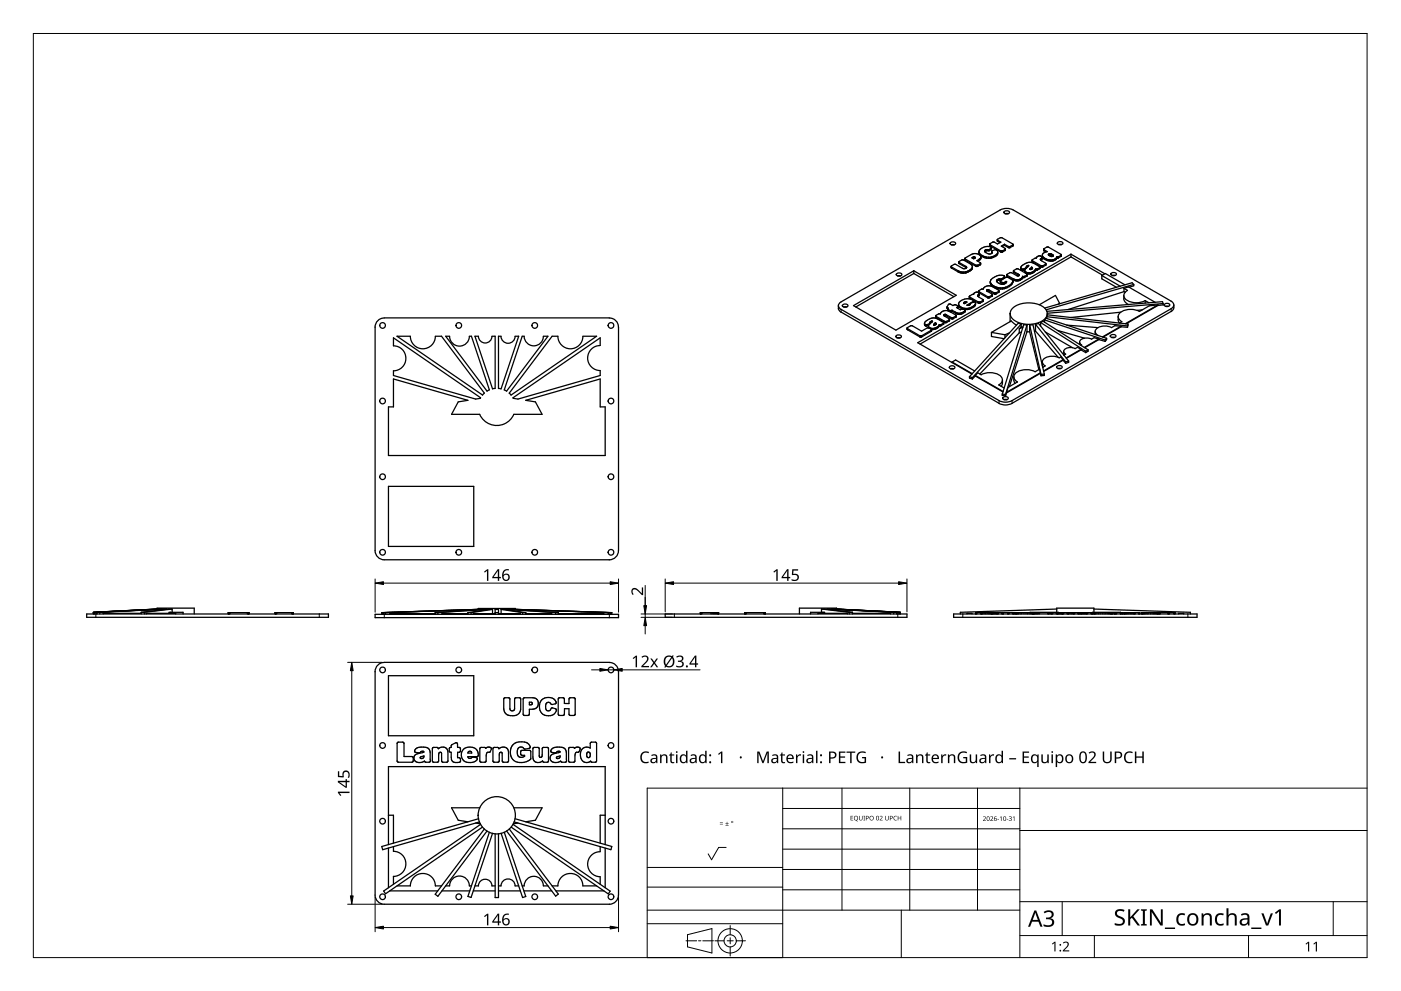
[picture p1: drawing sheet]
<svg xmlns="http://www.w3.org/2000/svg" width="420mm" height="297mm" viewBox="0 0 420 297" stroke-linecap="round" stroke-linejoin="round" font-family="sans-serif">
<g fill="none" stroke="#000" stroke-width=".38">
<path d="M285 72.8a.87 .87 0 0 1 .9-.4 .87 .87 0 0 1 .6 .8 .86 .86 0 0 1-.9 .3 .86 .86 0 0 1-.6-.7zM285.2 79.9l1.2-.7 2.5 1.3 1-.2M285.2 79.9l.1 .4M285.2 79.9l.2 .1M285.3 73.4h.9M287.6 78.5l.8-.6h.4l2.3 1.3 .5 .7M287.6 78.5v.1M287.6 78.5v.4M287.6 78.6v.3M287.6 78.6l.1 .1M287.6 78.9l.1 .1M287.7 78.7l1.9 1.1"/>
<path d="M287.7 78.7v.3M287.7 79l1.9 1.2M289.4 77.5v.4M289.4 77.5v.1M289.4 77.6v.3M289.4 77.6l.1 .1M289.4 77.9l.1 .1M289.5 77.7v.3M289.5 77.7l3.2 1.8M289.5 78l3.2 1.8M289.6 79.8l.2 .1M289.6 79.8v.4"/>
<path d="M289.8 79.9v.4M289.8 79.9l.1 .1M291.6 79.9v.4M291.6 79.9v.6M291.8 77v.4M291.8 77.4h-.1M291.8 77l-.4 .3 .6 .3 .5-.4M292 77.3l-.2 .1M292 77h-.2M292 77v.3M292.1 77.3h-.1M292.1 77v.3"/>
<path d="M292.1 77h.2M292.1 77h-.1M292.1 77.3l.2 .1M292.3 77v.4M292.3 77l.1 .1M292.3 77.4h.1M292.4 77.1l.1 .1M292.4 77.1v.3M292.5 77.2v.1M292.7 79.8l.1 .1M292.7 79.5v.3M292.7 79.5h.1"/>
<path d="M292.8 79.5v.4M292.8 79.5l.1 .1M292.8 79.9h.1M292.9 79.6v.3M293.1 79.5v.4M293.1 79.9h-.2M293.1 79.5l-.2 .1M293.2 79.5h-.1M293.2 79.5v.3M293.2 79.8l-.1 .1M293.6 75.8v.2M293.6 75.4v.6"/>
<path d="M293.6 75.4v.3M293.6 77.7v.4M293.6 78.1l-.4 .2M293.6 77.7l-.6 .4 1.1 .8M293.6 76l.2 .3M293.6 75.7l.2 .3M293.8 76.3l.3 .3M293.8 76v.3M293.8 76l.3 .3M293.8 77.6l-.2 .1M293.8 77.6v.3M293.8 77.9l-.2 .2"/>
<path d="M294 77.5v.3M294 77.8l-.2 .1M294 77.5l-.2 .1M294 79.1l-.8 .4M294 79.1v.3M294 79.4l-.8 .4M294.1 79l-.1 .1M294.1 79v.3M294.1 79.3l-.1 .1M294.1 77.3v.4M294.1 77.7l-.1 .1M294.1 77.3l-.1 .2"/>
<path d="M294.1 76.3v.3M294.1 76.3l.4 .3M294.1 76.6l.4 .3M294.1 78.9v.4M294.1 78.9v.1M294.1 77.2v.1M294.1 77.2v.3M294.1 77.5v.2M294.2 77l-.1 .5M294.2 77a2.05 2.05 0 0 0-3-.7l-1.8 1.2M294.2 77l-.1 .2M294.5 76.6v.3"/>
<path d="M294.5 76.6l.5 .2M294.5 76.9l.5 .2M295 77.1l.4 .2M295 76.8v.3M295 76.8l.4 .2M295.3 75.4a1.59 1.59 0 0 0 2.2 .5M295.3 75.1v.3M295.4 75l-.1 .1M295.4 75v.4M295.4 75.4h-.1M295.4 77.3l.5 .1M295.4 77v.3"/>
<path d="M295.4 77l.5 .1M295.5 74.9l-.1 .1M295.5 74.9v.4M295.5 75.3l-.1 .1M295.7 74.9h-.2M295.7 74.9v.3M295.7 75.2l-.2 .1M295.8 74.8v.4M295.8 75.2h-.1M295.8 74.8l-.1 .1M295.9 77.4h.6M295.9 77.1v.3"/>
<path d="M295.9 77.1h.6M296.1 74.8h-.3M296.1 75.1l.4 .1M296.1 74.8v.3M296.1 74.8h.4M296.1 75.1l-.3 .1M296.5 77.1v.3M296.5 74.8v.4M296.7 74.8v.3M296.7 75.1l-.2 .1M296.7 74.8h-.2M296.8 73.2v.4"/>
<path d="M296.8 73.2l.1 .2M296.8 73.5v.1M296.8 74.7l-.1 .1M296.8 74.7v.4M296.8 75.1h-.1M296.8 73.6l.1 .1M296.9 73.7l3.2 1.8M296.9 73.4v.3M296.9 73.4l3.2 1.8M296.9 77.1h-.4M296.9 77.1v.3M296.9 77.4h-.4"/>
<path d="M297.3 74.3l-.5 .4M297.3 74.6l-.5 .5M297.3 74.3v.3M297.3 74.6h.1M297.3 74.2v.4M297.3 74.5v.1M297.3 74.2l-.2-.2a3 3 0 0 0-3.5 1.4M297.3 74.2v.1M297.4 75.3l.1 .6M297.4 75.3l.1 .3M297.4 75.3l1.3-.4 .5 .7M297.4 77l-.5 .1"/>
<path d="M297.4 77v.3M297.4 77.3l-.5 .1M297.5 75.6v.2M297.5 75.6v.3M297.9 76.8l-.5 .2M297.9 76.8v.4M297.9 77.2l-.5 .1M298.4 76.9l-.5 .3M298.4 76.6v.3M298.4 76.6l-.5 .2M298.8 76.3l-.4 .3M298.8 76.3v.4"/>
<path d="M298.8 76.7l-.4 .2M299 76.1v.3M299 76.4l-.2 .3M299 76.1l-.2 .2M299.1 71.9v.4M299.1 71.9v.1M299.1 71.9l.8-.6 .5-.1 3.4 2.1M299.1 72h.1M299.1 72v.3M299.1 72.3l.1 .1M299.2 75.9l-.2 .2M299.2 75.9v.3"/>
<path d="M299.2 76.2l-.2 .2M299.2 72v.4M299.2 72l.9 .6-1 .5-1.3-.5-1 .6M299.2 72.4l.7 .3M299.2 75.6v.6M299.2 75.6v.3M300.1 75.5l.1 .1M300.1 75.2v.3M300.1 75.2h.1M300.2 75.6h.2M300.2 75.2l.2 .1M300.2 75.2v.4"/>
<path d="M300.4 75.3v.3M300.5 75.2v.4M300.5 75.6h-.1M300.5 75.2l-.1 .1M300.7 75.2v.3M300.7 75.5l-.2 .1M300.7 75.2h-.2M301.1 63.5a.89 .89 0 0 1 .9-.4 .89 .89 0 0 1 .7 .7 .87 .87 0 0 1-.9 .4 .87 .87 0 0 1-.7-.7zM301.2 73.2v.3M301.2 73.5l-.6 .4M301.2 73.2l1.2 .7M301.2 73.2l-.9 .6 1.2 .8"/>
<path d="M301.2 73.5l1.2 .7M301.4 74.8v.3M301.4 75.1l-.7 .4M301.4 74.8l-.7 .4M301.4 64.1h1M301.5 74.7l-.1 .1M301.5 74.7v.3M301.5 75l-.1 .1M301.5 74.6v.1M301.5 74.6v.4M302.4 74.2h.1M302.4 73.9v.3"/>
<path d="M302.4 73.9h.1M302.5 73.9v.3M302.5 73.9h.2M302.5 74.2l.2 .1M302.7 73.9v.4M302.8 73.9v.3M302.8 74.2l-.1 .1M302.8 73.9h-.1M303 73.9h-.2M303 73.9v.3M303 74.2h-.2M303.7 73.4l-.7 .5"/>
<path d="M303.7 73.8l-.7 .4M303.7 73.4v.4M303.8 73.7l-.1 .1M303.8 73.3v.4M303.8 73.6v.1M303.8 73.3l-.1 .1M303.8 62.9a4.3 4.3 0 0 0-3.8 0l-47.8 27.6a1.17 1.17 0 0 0-.8 1.1 1.17 1.17 0 0 0 .8 1.1l47.4 27.4a4.3 4.3 0 0 0 3.9 0l47.7-27.6M303.9 62.9l47.3 27.4M307.8 80l.1 .1M307.8 79.9v.1M307.9 79.8v.3M307.9 79.8l-.1 .1"/>
<path d="M308 79.7l-.1 .1M308 79.7v.3M308.2 79.6v.3M308.2 79.9l-.2 .1M308.2 79.6l-.2 .1M308.3 79.6h-.1M308.3 79.6l-.1 .3M308.4 79.6v.2M308.4 79.6h.2l-1.1 1.1-.2 .4M308.4 79.6h-.1M309.5 78l.1 .4M309.5 78l.1 .1"/>
<path d="M309.6 78.4v.1M309.6 78.1v.1M309.6 78.1v.3M309.6 78.5l2.6 1.5M309.6 78.2v.3M309.6 78.2l2.6 1.4M312 77.7v.1M312 77.7l.2 .4 1.5 .9M312.1 77.6v.3M312.1 77.9h.1M312.1 77.6l-.1 .1M312.2 79.6v.4"/>
<path d="M312.2 79.6l.1 .1M312.2 80h.1M312.3 79.7h.2M312.3 79.7v.3M312.4 77.5l-.3 .1M312.4 77.8l-.3 .1M312.4 77.5v.3M312.5 77.7l-.1 .1M312.5 77.3l-.1 .2M312.5 77.3v.4M312.5 77.3l-.4-.6h-.5l-.6 .3-.2 .4h-.5l-.8 .6M312.5 77.6v.1"/>
<path d="M312.5 79.7v.3M312.6 76.6l.1 .2M312.7 79.7h-.2M312.7 79.7v.3M312.7 76.8v.3M312.7 76.8l.2 .2M312.7 77.1l.2 .3M312.8 79.6v.4M312.8 80h-.1M312.8 79.6l-.1 .1M312.9 77v.4M312.9 77l.2 .3"/>
<path d="M312.9 77.4l.2 .2M313 74.7l.9-.6 .4-.1 4 2.4M313 75v.1M313 74.7v.4M313 74.7l.1 .2M313 75.1l.1 .1M313.1 77.6l.4 .2M313.1 77.3v.3M313.1 77.3l.4 .2M313.1 74.9v.3M313.1 74.9l1 .5a1.28 1.28 0 0 0-1.4 1.7M313.1 75.2l.6 .3"/>
<path d="M313.5 77.8l.4 .2M313.5 77.5v.3M313.5 77.5l.4 .2M313.5 79.5l-.7 .5M313.5 79.2v.3M313.5 79.2l-.7 .4M313.6 79.1v.4M313.6 79.1l-.1 .1M313.6 79.5h-.1M313.7 79l-.1 .1M313.7 79l-.1 .5M313.9 77.7v.3"/>
<path d="M313.9 77.7l.4 .1M313.9 78l.4 .1M314.3 77.8v.3M314.3 77.8l.3 .1M314.3 78.1l.3 .1M314.4 76.2v.2M314.4 76.4l.1 .1M314.5 76.2h-.1M314.5 76.2v.3M314.5 76.5a1 1 0 0 0 1.4 .2M314.6 76.1v.3M314.6 76.4l-.1 .1"/>
<path d="M314.6 76.1l-.1 .1M314.6 78.2l.4 .1M314.6 77.9h.4M314.6 77.9v.3M314.8 76.1h-.2M314.8 76.1v.3M314.8 76.4h-.2M314.9 76.1h-.1M314.9 76.4h.2M314.9 76.1v.3M314.9 76.4h-.1M314.9 76.1h.2"/>
<path d="M315 77.9v.4M315.1 76.1h.1M315.1 76.1v.3M315.1 76.4h.1M315.2 76.1v.3M315.2 76.1l.2 .1M315.2 76.4l.2 .1M315.4 76.2v.3M315.4 76.2l.2 .1M315.4 76.5l.2 .1M315.4 77.9h-.4M315.4 77.9v.4"/>
<path d="M315.4 78.3h-.4M315.6 76.6l.1 .1M315.6 76.3v.3M315.6 76.3l.1 .1M315.6 77.9v.3M315.6 78.2l-.2 .1M315.6 77.9h-.2M315.7 76.7l.1 .1M315.7 76.4v.3M315.7 76.4l.1 .1M315.8 76.5v.2M315.8 76.5l.1 .2"/>
<path d="M315.9 77.8v.4M315.9 78.2h-.3M315.9 77.8l-.3 .1M316.1 77.8v.3M316.1 78.1l-.2 .1M316.1 77.8h-.2M316.4 77.7l-.3 .1M316.4 77.7v.3M316.4 78l-.3 .1M316.6 77.5l-.2 .2M316.6 77.5v.3M316.6 77.8l-.2 .2"/>
<path d="M316.8 77.3v.4M316.8 77.7l-.2 .1M316.8 77.3l-.2 .2M316.9 77.2v.3M316.9 77.5l-.1 .2M316.9 77.2l-.1 .1M316.9 77v.2M316.9 77.3h.2M316.9 77v.3M316.9 77h.2M316.9 77.3v.2M317.1 77.3h.1"/>
<path d="M317.1 77v.3M317.1 77h.1M317.1 72.7a.86 .86 0 0 1 1-.3 .86 .86 0 0 1 .6 .7 .87 .87 0 0 1-.9 .3 .87 .87 0 0 1-.7-.7zM317.2 77v.3M317.3 77v.3M317.3 77.3h-.1M317.3 77h-.1M317.5 73.3h.9M317.5 76.9v.4M317.5 77.3h-.2M317.5 76.9l-.2 .1M318.1 76.6v.3"/>
<path d="M318.1 76.9l-.6 .4M318.1 76.6l-.6 .3M318.2 76.8l-.1 .1M318.3 76.4l-.1 .4M318.3 76.7l-.1 .1M318.3 76.4l-.2 .2M321.2 76.2v.8M321.2 77l9.4 5.5M321.2 76.2l10.2 5.9M321.2 76.2l-46 26.5 16.3 9.4M321.2 77l-45.3 26.1M113.5 95.9l1.7-.6h67.5a2.67 2.67 0 0 1 2.8 2.8v66.9a2.7 2.7 0 0 1-2.8 2.8h-67.5a2.76 2.76 0 0 1-2.7-2.8v-66.9a2.81 2.81 0 0 1 1-2.2z"/>
<path d="M251.4 92.4l.2 .6 .6 .6 47.4 27.3M251.4 91.6v.8M252.7 91.4a.86 .86 0 0 1 .9-.3 .86 .86 0 0 1 .7 .7 .87 .87 0 0 1-1 .3 .87 .87 0 0 1-.6-.7zM253 92h.9M256 91.6l18-10.4 12.8 7.3-18.1 10.5zM268.9 82.1a.87 .87 0 0 1 .9-.3 .87 .87 0 0 1 .6 .7 .86 .86 0 0 1-.9 .3 .86 .86 0 0 1-.6-.7zM269.2 82.7h.9M272 98.3l.1 .5M272 98.3l.1 .1M272.1 98.4l.1 .1M272.1 98.4v.4M272.1 98.8h.1"/>
<path d="M272.2 98.5v.3M272.2 98.5l3.6 2.1M272.2 98.8l3.6 2.2M274 82l-17.3 10M274 82l12.1 6.9M274 81.2v.8M277.3 97.2v.2M277.3 96.9l.1 .3M277.3 96.9v.5M277.3 97.4l.1 .1M277.4 97.2l.1 .1M277.4 97.2v.3"/>
<path d="M277.4 97.5l.1 .1M277.5 97.3l.1 .1M277.5 97.3v.3M277.5 97.6l.1 .1M277.6 97.7h.1M277.6 97.4h.1M277.6 97.4v.3M277.7 97.4v.3M277.9 97.7h-.2M277.9 97.4v.3M277.9 97.4h-.2M278 97.6l-.1 .1"/>
<path d="M278 97.3v.3M278 97.3l-.1 .1M278.4 97.8v.3M278.4 97.8l.2 .3M278.6 97.4l-.6 .2M278.6 98.1l.2 .1M278.6 98.1v.2M278.6 98.3h-.5l-1.7 1-2.9-1.7-.5 .1-1 .6M278.6 98.3l.8 .4M278.8 98.2l.2 .1M278.8 98.2v.2M278.8 96.9v.2"/>
<path d="M278.8 96.9l-.8 .4M278.9 96.9v.1M278.9 96.9h-.1M279 96.8l-.1 .1M279 98.3l.2 .1M279 98.3v.2M279 96.5v.5M279 96.8v.1M279 96.5v.3M279.2 96.4l-.2 .1M279.2 96.4v.3M279.2 96.7l-.2 .1"/>
<path d="M279.2 98.4v.2M279.2 98.4h.3M279.3 99.3l-2.9 1.7M279.3 99v.3M279.3 99l-2.9 1.6M279.3 96.3v.3M279.3 96.6l-.1 .1M279.3 96.3l-.1 .1M279.4 99.3h-.1M279.4 98.7v.1M279.4 98.8h.1M279.4 98.8l-.1 .2"/>
<path d="M279.4 99.2v.1M279.4 98.8v.5M279.4 96.2l-.1 .1M279.4 96.2l-.1 .4M279.5 96.5l-.9 .9-.2 .4M279.5 96.2v.3M279.5 96.2h-.1M279.8 98.5l-.3-.1v.4h.3M279.8 98.5v.3M280 98.8h-.2M280 98.4v.4M280 98.4l-.2 .1"/>
<path d="M280.1 97.4h.1M280.1 97.1v.3M280.3 98.7l-.3 .1M280.3 98.4v.3M280.3 98.4h-.3M280.5 96.7v.4M280.5 96.7l.1 .1M280.5 97.1l-.4 .3M280.5 96.7l-.4 .4M280.5 97.1h.1M280.5 98.3l-.2 .1M280.5 98.6l-.2 .1"/>
<path d="M280.5 98.3v.3M280.6 97.1l.1 .1M280.6 96.8l.1 .1M280.6 96.8v.3M280.6 94.7l.1 .4M280.6 94.7l.2 .1M280.6 95l.1 .1M280.7 95.1l.1 .1M280.7 96.9v.4l-.6 .1M280.7 96.9v.3M280.7 98.2l-.2 .1M280.7 98.5l-.2 .1"/>
<path d="M280.7 98.2v.3M280.8 95.2l2.5 1.5M280.8 94.8l2.5 1.5M280.8 94.8v.4M281 98.4l-.3 .1M281 98.1v.3M281 98.1l-.3 .1M281.2 97.9l-.2 .2M281.2 97.9v.3M281.2 98.2l-.2 .2M281.5 97.7l-.3 .2M281.5 98l-.3 .2"/>
<path d="M281.5 97.7v.3M281.6 97.9l-.1 .1M281.6 97.5v.4M281.6 97.5l-.1 .2M281.7 97.6l.1 .1M281.7 97.3l-.1 .2M281.7 97.3v.3M281.7 97.6l-.1 .3M281.7 97.3h.1M281.8 97.3v.4M281.8 97.3l.2 .1M281.8 97.7h.2"/>
<path d="M282 97.4v.3M282.1 97.7h-.1M282.1 97.3v.4M282.1 97.3l-.1 .1M282.2 97.6l-.1 .1M282.2 97.3h-.1M282.2 97.3v.3M282.9 97.2l-.7 .4M282.9 96.9v.3M282.9 96.9l-.7 .4M283 97.2h-.1M283 96.8v.4"/>
<path d="M283 96.8l-.1 .1M283 96.7l-1.9-1.1a3.1 3.1 0 0 0-3.8 1.3M283 96.7v.5M283 96.7v.1M283.1 94.4v.2M283.1 94.6l1.7 1.1M283.2 94.3l-.1 .1M283.2 94.6h-.1M283.2 94.3v.3M283.3 94.2l-.1 .1M283.3 94.6h-.1M283.3 94.2v.4"/>
<path d="M283.3 96.7h.1M283.3 96.3v.4M283.3 96.3l.1 .1M283.4 94.2h-.1M283.4 94.5l.1 .1M283.4 94.2v.3M283.4 94.2h.1M283.4 94.5l-.1 .1M283.4 96.7h.2M283.4 96.4h.2M283.4 96.4v.3M283.5 94.6h.2"/>
<path d="M283.5 94.2l.2 .1M283.5 94.2v.4M283.6 96.4v.3M283.7 94.3l1.6 .9M283.7 94.3v.3M283.7 94.6l1.6 .9M283.8 96.7h-.2M283.8 96.4v.3M283.8 96.4h-.2M283.9 96.3v.4M283.9 96.7h-.1M283.9 96.3l-.1 .1"/>
<path d="M284 92l.1 .4M284 92l.1 .1M284.1 92.1v.3M284.1 92.1v.1M284.1 92.4v.1M284.1 92.5l.1 .1M284.1 92.2v.3M284.1 92.2l.4 .2-.3 .2M284.2 92.9v.1M284.2 92.6l.1 .2M284.2 92.6v.4M284.2 93l.1 .1"/>
<path d="M284.3 92.8l.5 .2M284.3 92.8v.3M284.3 93.1l.5 .3M284.7 96.2l-.8 .5M284.7 95.9v.3M284.7 95.9l-.8 .4M284.7 93.3l2.1 1.3M284.7 93.3a1.9 1.9 0 0 0-2.7 .8h-.6l-.8 .6M284.7 96.1v.1M284.8 95.7l-.1 .2M284.8 96l-.1 .1M284.8 95.7l-.1 .4"/>
<path d="M284.8 93.4h.1M284.9 93.1l-.1 .3M284.9 93.4h.2M284.9 93.1h.2M284.9 93.1v.3M285.1 93.1v.3M285.2 93.4h-.1M285.2 93.1v.3M285.2 93.1h-.1M285.2 80.2l.1 .1M285.3 80.3l.1 .1M285.3 95.2v.3"/>
<path d="M285.3 95.2h.1M285.3 95.5l.1 .1M285.4 80.4l1.9 1.1M285.4 80l1.9 1.1M285.4 80v.4M285.4 95.2l.2 .1M285.4 95.2v.4M285.4 95.6h.2M285.5 93.3l-.3 .1M285.5 93v.3M285.5 93l1.1 .6M285.5 93.3l1.1 .6"/>
<path d="M285.5 93l-.3 .1M285.6 95.3v.3M285.7 95.2l-.1 .1M285.7 95.6h-.1M285.7 95.2v.4M285.9 95.2h-.2M285.9 95.2v.3M285.9 95.5l-.2 .1M286.6 93.6v.3M286.6 93.6l.4 .2M286.6 93.9l.4 .2M286.6 94.7l-.7 .5"/>
<path d="M286.6 95.1l-.7 .4M286.6 94.7v.4M286.7 94.7h-.1M286.7 95l-.1 .1M286.7 94.7v.3M286.8 94.6l-.1 .4M286.8 94.6l-.1 .1M287 94.1l.4 .1M287 93.8l.4 .1M287 93.8v.3M287.2 92l-.3 .2 1.1 .6a1.06 1.06 0 0 1 1.4 .2M287.2 92.3h-.1"/>
<path d="M287.2 92v.3M287.3 91.9l-.1 .1M287.3 91.9v.3M287.3 92.2l-.1 .1M287.3 91.8v.1M287.3 91.8a.96 .96 0 0 0-1.5-.2l-1.2-.5-.6 .9M287.3 91.8v.4M287.3 81.5l.3 .1M287.3 81.1l.3 .2M287.3 81.1v.4M287.4 94.2h.3M287.4 93.9h.3"/>
<path d="M287.4 93.9v.3M287.5 91.1v.6M287.5 91.1v.2M287.5 91.7l.1 .2M287.5 91.3v.4M287.5 91.3l.1 .3M287.6 81.6l.3 .1M287.6 81.3v.3M287.6 81.3l.3 .1M287.6 91.6v.3M287.6 91.6l.3 .3M287.6 91.9l.3 .3"/>
<path d="M287.7 93.9v.3M287.9 91.9v.3M287.9 91.9l.4 .2M287.9 92.2l.4 .2M287.9 93.9v.3M287.9 94.2h-.2M287.9 93.9h-.2M287.9 81.4v.3M287.9 81.4l.3 .1M287.9 81.7l.3 .1M288.2 94.2h-.3M288.2 93.9v.3"/>
<path d="M288.2 93.9h-.3M288.2 81.5h.4M288.2 81.5v.3M288.2 81.8l.4 .1M288.3 92.4l.4 .2M288.3 92.1l.4 .2M288.3 92.1v.3M288.4 93.8l-.2 .1M288.4 94.1l-.2 .1M288.4 93.8v.3M288.6 81.5v.4M288.6 81.5l.4 .1"/>
<path d="M288.6 81.9h.4M288.6 93.7l-.2 .1M288.6 94l-.2 .1M288.6 93.7v.3M288.7 92.3v.3M288.7 92.3l.4 .1M288.7 92.6l.4 .1M289 81.6v.3M289 93.8l-.4 .2M289 93.4v.4M289 93.4l-.4 .3M289.1 90.7l.1 .2"/>
<path d="M289.1 92.4v.3M289.1 92.4l.5 .1M289.1 92.7l.5 .1M289.2 90.6v.3M289.2 90.6l-.1 .1M289.4 93.2v.3M289.4 93.5l-.4 .3M289.4 93.2l-.4 .2M289.4 90.5v.3M289.4 90.8l-.2 .1M289.4 90.5l-.2 .1M289.4 81.5v.3"/>
<path d="M289.4 81.8l-.4 .1M289.4 81.5l-.4 .1M289.4 93.4v.1M289.4 93v.2M289.4 93v.4M289.4 93.3v.1M289.6 92.8h.5M289.6 92.5h.5M289.6 92.5v.3M289.6 90.4l-.2 .1M289.6 90.8h.1M289.6 90.4v.4"/>
<path d="M289.6 90.8h-.2M289.6 90.4l.2 .1M289.6 81.5h-.2M289.6 81.5v.3M289.6 81.8h-.2M289.6 80.2l.2 .1M289.8 80.3h.1M289.8 90.5v.2M289.8 90.5l.2 .1-.8 .4-.1-.3M289.8 81.4v.3M289.8 81.7l-.2 .1M289.8 81.4l-.2 .1"/>
<path d="M289.9 80v.2M289.9 80v.3M290.1 92.5v.3M290.3 81.2v.3M290.3 81.5l-.5 .2M290.3 81.2l-.5 .2M290.5 92.4l-.4 .1M290.5 92.7l-.4 .1M290.5 92.4v.3M290.7 88.9v.1M290.7 88.9v.4M290.7 89v.3"/>
<path d="M290.7 89h.1M290.7 89.3l.1 .1M290.8 89v.4M290.8 89.4l2.6 1.4M290.8 89l2.6 1.5M290.9 80.9v.4M290.9 81.3l-.6 .2M290.9 80.9l-.6 .3M290.9 92.3v.3M290.9 92.6l-.4 .1M290.9 92.3l-.4 .1M291 91.2l-.6 .3"/>
<path d="M291.2 81l-.3 .3M291.2 80.7v.3M291.2 80.7l-.3 .2M291.3 92.4l-.4 .2M291.3 92.1v.3M291.3 92.1l-.4 .2M291.5 80.4l-.3 .3M291.5 80.4v.4M291.5 80.4l.1-.2v.3M291.5 80.8l-.3 .2M291.6 80.5l-.1 .3M291.8 91.9l-.5 .2"/>
<path d="M291.8 92.2l-.5 .2M291.8 91.9v.3M291.9 90.3l-2 1.2h.4M291.9 90.3v.3M291.9 90.6l-1.6 .9M292 90.3h-.1M292 90.3v.2M292 90.2a3.1 3.1 0 0 0-4.5 .9M292 90.5h.1M292 90.2v.3M292 90.2v.1M292 90.5l-.1 .1"/>
<path d="M292 90.5l.5 .1 .1 .3M292.1 91.6l-.3 .3M292.1 91.6v.3M292.1 91.9l-.3 .3M292.4 91.4l-.3 .2M292.4 91.4v.3M292.4 91.7l-.3 .2M292.5 91.5l-.1 .2M292.6 90.9l-.1 .6M292.6 91.2l-.1 .3M292.6 90.9l-.2 .5M293.2 88.5l.2 .4 1.4 1"/>
<path d="M293.2 88.5v.2M293.3 88.8h.1M293.3 88.4v.4M293.3 88.4l-.1 .1M293.4 90.8l.1 .1M293.4 90.5v.3M293.4 90.5l.1 .1M293.5 87.3v.4M293.5 87.3h.1M293.5 87.3l.1 .1M293.5 87.7l.1 .1M293.5 90.9h.2"/>
<path d="M293.5 90.6h.2M293.5 90.6v.3M293.6 88.3l-.3 .1M293.6 88.3v.4M293.6 88.7l-.3 .1M293.6 87.4v.4M293.6 87.4l2.6 1.5M293.6 87.8l2.6 1.4M293.6 88.6v.1M293.7 88.2l-.1 .1M293.7 88.2l-.4-.6h-.5l-.6 .3-.2 .4h-.5l-.8 .6M293.7 88.2l-.1 .4"/>
<path d="M293.7 88.5l-.1 .1M293.7 90.6v.3M293.8 90.6v.3M293.8 90.9h-.1M293.8 90.6h-.1M294 90.5v.3M294 90.8l-.2 .1M294 90.5l-.2 .1M294.7 90.4l-.7 .4M294.7 90.1v.3M294.7 90.1l-.7 .4M294.8 90v.3"/>
<path d="M294.8 90.3l-.1 .1M294.8 90l-.1 .1M294.8 89.9v.1M294.8 89.9v.4M295.9 87v.1M295.9 87v.2M295.9 87.2l1.7 1.1M296 86.9v.3M296 87.2h.1M296 86.9l-.1 .1M296.1 86.8l-.1 .1M296.1 87.2h-.1"/>
<path d="M296.1 86.8v.4M296.2 89.2l.1 .1M296.2 88.9v.3M296.2 88.9l.1 .1M296.3 87.1h.1M296.3 86.8h-.2M296.3 86.8v.3M296.3 87.1l-.2 .1M296.3 86.8h.1M296.3 89.3h.2M296.3 89v.3M296.3 89h.2"/>
<path d="M296.4 87.1l.1 .1M296.4 86.8v.3M296.4 86.8l.1 .1M296.5 89v.3M296.5 86.9v.3M296.5 86.9l1.6 .9M296.5 87.2l1.6 .9M296.6 89.3h-.1M296.6 89v.3M296.6 89h-.1M296.7 89.2l-.1 .1M296.7 88.9v.3"/>
<path d="M296.7 88.9l-.1 .1M297 84.7v.2M297 84.3v.6M297 84.3v.4M297 84.9v.1M297 84.7v.3M297 84.7l.1 .1M297 85l.1 .2M297.1 84.8v.4M297.1 84.8l.1 .2M297.1 85.2l.1 .1M297.2 85.3l.1 .2"/>
<path d="M297.2 85v.3M297.2 85l.1 .2M297.3 85.2v.3M297.3 85.2l.2 .1M297.3 85.5l.2 .2M297.3 99.6l4.1 .7M297.3 99.6v1.3l3.8 .6M297.5 85.3v.4M297.5 85.3l.4 .3M297.5 85.7l.4 .3M297.5 88.5v.3M297.5 88.8l-.8 .4"/>
<path d="M297.5 88.5l-.8 .4M297.6 88.4v.3M297.6 88.7l-.1 .1M297.6 88.4l-.1 .1M297.6 88.3v.4M297.6 88.3v.1M297.9 85.6v.4M297.9 85.6l.3 .2M297.9 86l.3 .1M298.1 87.8v.3M298.1 87.8h.2M298.1 88.1h.2"/>
<path d="M298.2 85.8v.3M298.2 85.8l.2 .1M298.2 86.1l.2 .2M298.3 88.1l.1 .1M298.3 87.8h.1M298.3 87.8v.3M298.4 87.8v.4M298.4 85.9v.4M298.4 85.9l.3 .1M298.4 86.3l.3 .1M298.6 87.8h-.2M298.6 88.1l-.2 .1"/>
<path d="M298.6 87.8v.3M298.7 87.8h-.1M298.7 88.1h-.1M298.7 87.8v.3M298.7 86v.4M298.7 86l.3 .1M298.7 86.4l.3 .1M298.9 84a1.67 1.67 0 0 0 2.2 1.2l.7-.5 .1-.2-.2-.1M298.9 84.3v.1M298.9 84v.3M299 86.5h.3M299 86.1v.4"/>
<path d="M299 86.1l.3 .1M299 83.9v.3M299 84.2l-.1 .1M299 83.9l-.1 .1M299.2 83.8l-.2 .1M299.2 83.8v.3M299.2 84.1l-.2 .1M299.3 86.5l.3 .1M299.3 86.2l.3 .1M299.3 86.2v.3M299.4 83.7v.3M299.4 84l-.2 .1"/>
<path d="M299.4 83.7l-.2 .1M299.5 87.3l-.8 .5M299.5 87.7l-.8 .4M299.5 87.3v.4M299.6 87.6l-.1 .1M299.6 86.6h.5M299.6 86.3v.3M299.6 86.3h.5M299.6 87.2l-.1 .1M299.6 87.2v.4M299.6 87.2l-2-1.3a1.9 1.9 0 0 0-2.7 .8h-.6l-.8 .6M299.6 87.5v.1"/>
<path d="M299.6 83.6v.3M299.6 83.9l-.2 .1M299.6 83.6l-.2 .1M299.8 83.6v.3M299.8 83.6h-.2M299.8 83.6h.4M299.8 83.9l.4 .1M299.8 83.9h-.2M300 84.2v.4M300 84.2v.1M300 84.3v.3M300 84.3l.1 .1"/>
<path d="M300 84.6l.1 .1M300.1 86.3v.3M300.1 84.4v.3M300.1 84.4l.5 .3M300.1 84.7l.5 .3M300.2 83.6v.4M300.4 83.6h-.2M300.4 83.6l-.2 .4M300.5 83.5l-.1 .1M300.5 83.5v.3M300.6 85h.1M300.6 84.7v.3"/>
<path d="M300.6 84.7h.1M300.6 86.3v.3M300.6 86.3h-.5M300.6 86.6h-.5M300.7 85l.2 .1M300.7 84.7v.3M300.7 84.7h.2M300.9 84.7v.4M301 85l-.1 .1M301 84.7h-.1M301 84.7v.3M301.1 86.2l-.5 .1"/>
<path d="M301.1 86.2v.3M301.1 86.5l-.5 .1M301.2 84.7v.3M301.2 85h-.2M301.2 84.7h-.2M301.2 82.9v.4M301.2 83.3l-.6 .5M301.2 82.9l-.7 .6M301.3 83.2l-.1 .1M301.3 82.8v.4M301.3 82.8a3.3 3.3 0 0 0-4.3 1.5M301.3 83.1v.1"/>
<path d="M301.3 82.8l-.1 .1M301.6 86.1v.3M301.6 86.1l-.5 .1M301.6 86.4l-.5 .1M301.7 84.4v.3M301.7 84.7l-.5 .3M301.7 84.4l-.5 .3M301.7 84.7h.1M302 82.4l1.1-.7 1.9 1 .6-.1M302 82.4v.4M302 82.4v.1M302 82.8l.1 .1"/>
<path d="M302 82.5v.3M302 82.5h.1M302.1 82.9l1.7 1M302.1 82.5v.4M302.1 82.5l1.7 1M302.1 85.9v.3M302.1 86.2l-.5 .2M302.1 85.9l-.5 .2M302.7 85.6v.3M302.7 85.9l-.6 .3M302.7 85.6l-.6 .3M302.7 99.8l-1.3 .5"/>
<path d="M302.9 96.3v.1M302.9 94v2.2M303.1 85.3l-.4 .3M303.1 85.3v.3M303.1 85.6l-.4 .3M303.4 84.9v.4M303.4 85.3l-.3 .3M303.4 84.9l-.3 .4M303.6 84.7v.3M303.6 85l-.2 .3M303.6 84.7l-.2 .2M303.7 92.4a8.1 8.1 0 0 1 9.6 0 2.41 2.41 0 0 1-1.2 4 7.8 7.8 0 0 1-8.8-1.3 2.07 2.07 0 0 1 .4-2.7z"/>
<path d="M303.8 84.6l-.2 .4M303.8 83.5v.4M303.8 83.5l.3 .2M303.8 83.9l.3 .1M303.8 84.1v.5M303.8 84.1l-1.8-1-2 1.1M303.8 84.4v.2M303.8 84.1l-.2 .6M303.9 81.2l.9-.6h.5l2.8 1.7M303.9 81.6h.1M303.9 81.2l.1 .4M303.9 81.2l.2 .2"/>
<path d="M304 81.6l.1 .1M304.1 81.4v.3M304.1 81.4l1.2 .7M304.1 81.7l1.2 .7M304.1 83.7v.3M304.1 83.7l.2 .1M304.1 84l.2 .1M304.3 84.1l.3 .1M304.3 83.8v.3M304.3 83.8h.3M304.6 83.8v.4M304.6 83.8l.3 .1"/>
<path d="M304.6 84.2h.3M304.8 97.4l-1.5-1.2-6 3.4M304.9 84.2h.2M304.9 83.9v.3M304.9 83.9h.2M305.1 83.9v.3M305.3 82.4l.2 .2M305.3 82.1v.3M305.3 82.1l.2 .2M305.4 83.8v.4M305.4 84.2h-.3M305.4 83.8l-.3 .1"/>
<path d="M305.5 82.6h.1M305.5 82.3v.3M305.5 82.3l.1 .1M305.6 83.8h-.2M305.6 83.8v.3M305.6 84.1l-.2 .1M305.6 82.4v.2M305.6 82.6h.1M305.7 98.6v1.2M305.7 99.8l-11.8 12.3M305.8 83.7l-.2 .1M305.8 83.7v.4"/>
<path d="M305.8 84.1h-.2M306 83.6l-.2 .1M306 83.6v.4M306 84l-.2 .1M306.1 80.2l.1 .5M306.1 80.2l.1 .2M306.2 80.7v.2M306.2 80.4v.1M306.2 80.4v.3M306.2 98l.5 .1M306.2 97.2l-.8-.3-14.7 16M306.2 80.5v.4"/>
<path d="M306.2 80.5l.2 .1M306.2 80.9l.2 .1M306.3 97.1l-14.7 16.1M306.3 97.1v.8l-.6 .7M306.3 83.4v.4M306.3 83.8l-.3 .2M306.3 83.4l-.3 .2M306.3 99.5l-.6 .3M306.4 80.6v.4M306.4 80.6l.1 .1M306.4 81h.1M306.5 81h.1"/>
<path d="M306.5 80.7h.1M306.5 80.7v.3M306.5 83.3l-.2 .1M306.5 83.3v.3M306.5 83.6l-.2 .2M306.6 80.7v.3M306.6 83.4l-.1 .2M306.7 82.8l-.2 .5M306.7 82.8l-.1 .6M306.7 82.8l.1 .1M306.8 98.1l-1.1 .5M306.8 80.7h-.2"/>
<path d="M306.8 80.7v.3M306.8 81h-.2M306.8 82.9v.3M306.8 83.2l-.2 .2M306.8 82.9h.2M306.8 83.2h.2M306.9 80.6v.4M306.9 81h-.1M306.9 80.6l-.1 .1M307 82.9v.3M307.1 82.9v.3M307.1 83.2h-.1"/>
<path d="M307.1 82.9h-.1M307.3 82.8l-.2 .1M307.3 82.8v.4M307.3 83.2h-.2M307.3 81.4l.1 .2M307.3 81.1l.1 .5M307.3 81.1l.2 .3M307.4 81.6l.1 .1M307.4 80.7l-.5 .3M307.5 81.4l.2 .1M307.5 81.4v.3M307.5 81.7l.2 .2"/>
<path d="M307.7 81.5l.2 .2M307.7 81.5v.4M307.7 81.9l.2 .1M307.7 80.3v.1M307.7 80.3l-.8 .3M307.8 80.2l-.1 .1M307.8 80.2v.2M307.9 80.1l-.1 .1M307.9 80.1v.2M307.9 81.7v.3M307.9 81.7h.2M307.9 82l.2 .1"/>
<path d="M307.9 80.1v.1M308 82.4v.4M308 82.8l-.7 .4M308 82.4l-.7 .4M308 99.5h.8M308 97.4l-1-.1-6.4 20.8M308 80l-.1 .1M308 82.7v.1M308.1 82.3l-.1 .1M308.1 82.3l-.1 .4M308.1 82.6l-.1 .1M308.1 82.1h.2"/>
<path d="M308.1 81.7l.2 .1M308.1 81.7v.4M308.3 81.8h.3M308.3 81.8v.3M308.3 82.1h.3M308.6 81.8v.3M308.9 81.8v.3M308.9 82.1h-.3M308.9 81.8h-.3M309 80.4v.4M309 80.8h.1M309.1 81.7v.3"/>
<path d="M309.1 82l-.2 .1M309.1 81.7l-.2 .1M309.4 80.1v.3M309.4 80.1h.1M309.4 80.4l-.4 .4M309.4 80.4h.1M309.4 80.1l-.4 .3M309.4 81.6l-.3 .1M309.4 81.6v.4M309.4 82h-.3M309.5 80.4l.1 .2M309.5 80.1l.1 .2"/>
<path d="M309.5 80.1v.3M309.6 80.3v.2M309.6 80.3l-.1 .3-.5 .2M309.6 81.5v.4M309.6 81.9l-.2 .1M309.6 81.5l-.2 .1M309.8 97.4h-1M309.8 97.3l3.4 14.8M309.9 81.4v.3M309.9 81.7l-.3 .2M309.9 81.4l-.3 .1M310.1 81.2l-.2 .2"/>
<path d="M310.1 81.2v.4M310.1 81.6l-.2 .1M310.3 81l-.2 .2M310.3 81v.4M310.3 81.4l-.2 .2M310.5 80.9l-.2 .1M310.5 80.9v.3M310.5 81.2l-.2 .2M310.5 99.3h-.3M310.6 80.6l.1 .1M310.6 80.6v.4M310.6 81l-.1 .2"/>
<path d="M310.6 81h.1M310.6 80.6l-.1 .3M310.7 80.7v.3M310.7 80.7h.1M310.7 81h.1M310.8 80.7v.3M311 81h-.2M311 80.7v.3M311 80.7h-.2M311.1 80.6l-.1 .1M311.1 80.6v.3M311.1 80.9l-.1 .1"/>
<path d="M311.4 97l-.9 .2M311.4 96.9l9.1 11.3M311.8 80.6l-.7 .3M311.8 80.2v.4M311.8 80.2l-.7 .4M311.9 80.5l-.1 .1M311.9 80.1l-1.9-1.2a3.1 3.1 0 0 0-3.9 1.3M311.9 80.1v.4M311.9 80.4v.1M311.9 80.1l-.1 .1M312.1 96.7l.7-.4 13.5 8.6M312.1 97.8v-1.1l13.5 8.6"/>
<path d="M312.3 80h.2M312.7 80h-.2M313.2 95.9l.5-.5 18.2 6M313.3 95.9v.7M313.3 95.9l18.1 6M313.5 99.5l8.1 4.7M313.9 94.9l24.2 2.8M313.9 94.9v.6M314.1 94.4l-.2 .5M314.1 94.4l24.2 2.7M314.1 94v.4M317.1 99l8.1 2.4"/>
<path d="M317.8 90.9l-.4 .2M317.8 90.9v.2M317.8 90.9l-1.3-2.3-4.8 2.7M319.9 97.4l9.4 .8M328.5 99.4v.9M330.4 82.6l1.1-.6 5.9 3.4M330.4 82.6v1l4.4 2.5M330.4 82.6l5.6 3.2M333.2 82a.87 .87 0 0 1 .9-.4 .87 .87 0 0 1 .7 .7 .86 .86 0 0 1-1 .4 .86 .86 0 0 1-.6-.7zM333.5 82.6h.9M335.3 94.9v1M336.1 93.6l-15 1.6"/>
<path d="M336.2 97.8l-1.9-.2-1 .6a4.1 4.1 0 0 0-4.8 .7 1.28 1.28 0 0 0 .8 1.7M336.2 97.8v.1M336.2 97.9l1.9 .2M336.2 97.8l-5.6 3.2M336.2 97.9l-5.4 3.2M337 89.6l.3 .7 1.2 1M337 88.6v1M337.1 86.4l1.3-.4 8 4.6M337.1 87.4l-16.8 5.4M337.1 86.4l1 .7a1.66 1.66 0 0 0-1.1 1.7 1.66 1.66 0 0 0 1.4 1.5 5.8 5.8 0 0 0 5-.2M337.1 87.4l.3 .2M337.1 86.4v1"/>
<path d="M338.1 97.7v.4M338.3 97.1l-.2 .6M338.3 97.1l-.2 1M340 85.3l-26.3 7.6M340 85.3v.4l-1.4 .4M340 85.3l-.5-.6-26.2 7.6M342.6 92.9l-1.5 .1M344.6 90.8l-1.2-.7v.8M347.3 91.4l-2.7 .3-2.9 1.7a5.5 5.5 0 0 0-6 .5 1.56 1.56 0 0 0 .7 2.5l-.7 .4-.4-.9M347.3 91.6l-9.6 5.5M347.3 91.4l-9.8 5.6M347.3 91.4v.2"/>
<path d="M348.8 91l-.2-.6-34.6 2.9M348.8 91v.4l-1.5 .2M348.8 91l-34.7 2.9M349.2 91.2a.86 .86 0 0 1 .9-.3 .86 .86 0 0 1 .7 .7 .87 .87 0 0 1-.9 .3 .87 .87 0 0 1-.7-.7zM349.5 91.8h.9M351.2 90.3a1.18 1.18 0 0 1 .8 1.1 1.18 1.18 0 0 1-.8 1.1M351.2 93.3l-47.7 27.6M352 91.4a1.7 1.7 0 0 1-.8 2M118 103.7a3.7 3.7 0 0 1 3.7 3.7 3.7 3.7 0 0 1-3.7 3.8M118 113.6l22.3 6.4-2.9 .5-2 3.7h8.4a5.6 5.6 0 0 0 5.2 3.3 5.6 5.6 0 0 0 5.1-3.3h8.5l-2-3.7-2.9-.5 22.3-6.4v8.4h1.5v14.5h-65v-14.5h1.5zM118 111.1v1.5l24.6 7 1.4-.2M118 103.6v-2.3l26.1 17.9-.1 .2"/>
<path d="M123.1 100.8a3.7 3.7 0 0 0 3.7 3.7 3.7 3.7 0 0 0 3.8-3.7M123.1 100.8h-4l25.6 17.6M130.6 100.8h1.8l12.8 17-.5 .6M134.8 100.8a2.96 2.96 0 0 0 3 2.9 2.96 2.96 0 0 0 3-2.9M134.8 100.8h-1.1l12.3 16.4 .7-.3-5.3-16.1h-.6M143.5 100.8a2.03 2.03 0 0 0 2 2 2.03 2.03 0 0 0 2-2M143.5 100.8h-1.1l5.3 15.7M147.5 100.8h1v15.6M148.5 116.4l-.8 .2M150.2 100.8a2.12 2.12 0 0 0 2.2 2.1 2.12 2.12 0 0 0 2.1-2.1M150.3 100.8h-.8v15.6l.8 .2M154.5 100.8h1.1l-5.3 15.7"/>
<path d="M157.2 100.8a2.88 2.88 0 0 0 2.9 2.9 2.88 2.88 0 0 0 2.8-2.9M157.2 100.8h-.6l-5.4 16.1 .7 .3M163 100.8h1.3l-12.4 16.4M167.3 100.8a3.7 3.7 0 0 0 3.7 3.7 3.7 3.7 0 0 0 3.8-3.7M167.3 100.8h-1.7l-12.9 17 .5 .6M174.8 100.8h4.1l-25.6 17.6M180 103.6a3.7 3.7 0 0 0-3.8 3.7 3.7 3.7 0 0 0 3.8 3.8M180 103.6v-2.3l-26.2 17.9 .1 .2M180 111.1v1.5l-24.7 7-1.4-.2M268.7 100.7a.87 .87 0 0 1 .9-.4 .87 .87 0 0 1 .7 .7 .86 .86 0 0 1-.9 .4 .86 .86 0 0 1-.7-.7zM269 101.3h1M275.8 101h.2"/>
<path d="M275.8 100.6l.2 .1M275.8 100.6v.4M276 101h.1M276 100.7h.1M276 100.7v.3M276.1 100.7v.3M276.3 101h-.2M276.3 100.7v.3M276.3 100.7h-.2M276.4 101h-.1M276.4 100.6v.4M276.4 100.6l-.1 .1"/>
<path d="M284.8 109.9a.86 .86 0 0 1 .9-.3 .86 .86 0 0 1 .6 .7 .86 .86 0 0 1-.9 .4 .86 .86 0 0 1-.6-.8zM285.1 110.6h.9M285.5 108.5l6.1 3.5M285.5 108.5l1.1-.6 5.7 3.3M285.5 108.5v.2M290.7 112.9v.4l.9 .3M290.7 112.9l.9 .3M291.6 113.2v.4M292.5 112.7l8.3 4.8M292.5 112.5l8.3 4.8M292.5 112.5v.2M292.5 112.7l-.9 .9"/>
<path d="M294.2 112.3a5.5 5.5 0 0 1 6 .6 1.56 1.56 0 0 1-.7 2.5l1.6 .9M294.2 112.3l-1-.6-.7 .8M300.6 118.1v.4l1 .1M300.6 118.1l1 .1M300.6 114.8l-.4 1M300.6 113.8v1M300.8 119.2a.87 .87 0 0 1 .9-.4 .87 .87 0 0 1 .6 .8 .86 .86 0 0 1-.9 .3 .86 .86 0 0 1-.6-.7zM301.1 119.8h.9M301.4 100.3v.9M301.6 118.2v.4M301.8 117.6v.2M301.8 117.8l-.2 .8"/>
<path d="M302.7 115.9l5.3-16.5v-2l-6.4 20.8M304 113.9l.4 1M304.1 112.9v1M310.4 111.4a5.5 5.5 0 0 0-6 .6 1.57 1.57 0 0 0 .7 2.5l-2.8 1.6-.5 1.5M310.5 111.4l1.3-.7 .2 1M311.6 110.8l-2.8-11.4v-2l3.4 14.8M312 111.7v.2M312 111.9l.2 .7M312 111.9l-10.2 5.9M312 111.7l-10.2 5.9M312.2 112.2v.4M312.6 109.5l.2 .6"/>
<path d="M312.6 108.5v.9M313.2 112.1v.4l-1 .1M313.2 112.1l-1 .1M316.9 109.9a.87 .87 0 0 1 .9-.4 .87 .87 0 0 1 .7 .7 .86 .86 0 0 1-.9 .4 .86 .86 0 0 1-.7-.7zM317.2 110.5h1M317.3 107.1l-6.8-7.9v-2l9.1 11.3M317.6 107.3a4.2 4.2 0 0 0-4.9 .8 1.28 1.28 0 0 0 .7 1.6l-.7 .4M317.7 107.3l.4-.3 .7 .8M318.8 107.8v.2M318.8 107.8l-5.8 3.4M318.8 108l-5.8 3.3M318.8 108l.8 .9"/>
<path d="M319 105.3v1.1M319.6 108.5v.4M319.6 106.1l-.5 .3M320.5 108.2l-.9 .3M320.5 108.2v.4l-.9 .3M322.4 104.5a2.43 2.43 0 0 0-3.4 .9l.6 .8M322.5 104.5l.6-.4 1.1 .6M323.8 102.5v.8M324.2 104.9l1.4 .8M324.2 104.9l-4.4 2.5M324.2 104.7l-4.5 2.6M324.2 104.7v.2"/>
<path d="M324.4 103.4l-.2 .1M325.6 105.3v.4M326.3 104.9v.4l-.7 .4M326.3 104.9l-.7 .4M329.3 100.5h.1M329.5 101.6l-1.4-.4-.7 .5a3 3 0 0 0-3.6 .5v.6l.6 .6M329.5 101.8l-4.2 2.4M329.5 101.8l1.9 .5M329.5 101.6l-4.3 2.5M329.5 101.6v.2M331.4 101.9v.4M331.9 101.4l-.5 .5"/>
<path d="M331.9 101.4v.4l-.5 .5M333 100.5a.88 .88 0 0 1 1-.3 .88 .88 0 0 1 .6 .7 .88 .88 0 0 1-.9 .4 .88 .88 0 0 1-.7-.8zM333.3 101.2h1M299.6 120.9a4.3 4.3 0 0 0 3.9 0M116.5 145.8h25.6v18h-25.6zM26 184h72.5v1h-72.5zM28 183.5v.5M28 183.5h.3v.5M28.4 183.5h1.5M28.4 183.5v.5M29 183.5v.5M29.1 183.5v.5"/>
<path d="M29.9 183.5v.5M42.3 183.5h1M42.3 183.5v.5M42.3 183.8h-11.4v.2M43.3 183.5v.5M43.3 183.5l8.3-1v1M43.9 184v-.2h8.8v.2M47.1 182.6v-.3h11.1v1.7M47.1 182.6h.1M47.2 182.6h.3M47.6 182.6h.1M47.6 182.6l-19.6 .9"/>
<path d="M47.9 182.6h.6M48.5 182.6h.1M49.9 182.6l-21.5 .9M49.9 182.5l-20 1M49.9 182.5v.1M50.6 182.6h1M50.7 182.5l-8.4 1M50.7 183.8v-.3h4.2v.5M51.2 183.5v.3M68.5 183.6h.1M68.5 183.6v.4M68.5 183.6l.1 .4"/>
<path d="M68.5 184v-.4h6.2v.4M68.7 183.6v.4M68.8 183.6v.4M69 183.6v.4M74.2 183.6v.4M74.3 183.6v.4M74.5 183.6v.4M74.6 184v-.4v.4M82.5 184v-.4l.1 .4M82.5 184v-.4h5.5l-.1 .4M82.7 183.6v.4M82.8 183.6v.4"/>
<path d="M83 183.6v.4M87.5 183.6v.4M87.6 183.6v.4M87.8 183.6v.4M87.9 183.6h.1M87.9 183.6v.4M112.5 184.1h73v1h-73zM114.5 183.6h.3v.5M114.5 183.6v.5M115.2 198.6a2.71 2.71 0 0 0-2.7 2.7v67a2.76 2.76 0 0 0 2.7 2.7h67.5a2.71 2.71 0 0 0 2.8-2.7v-67a2.72 2.72 0 0 0-2.8-2.7M115.2 198.5h67.5M115.6 183.6v.5"/>
<path d="M115.6 183.6h-.5v.5M130.5 183.9h-13.6v.2M130.5 183.6h.8M130.5 183.6v.5M131.3 183.6v.5M140.3 183.6h1M140.3 183.6v.5M140.3 183.9h-7.8v.2M141.3 183.6v.5M141.3 183.6l6.4-.9v1.2M143.5 182.7h.3M143.8 182.6v.1"/>
<path d="M144.7 182.7l-30.2 .9M144.7 182.6l-29.1 1M144.7 182.6v.1M146 182.7l-15.5 .9M146.1 182.7v.1M146.1 182.7l-14.8 .9M146.7 182.7h1M146.8 182.7l-6.5 .9M148.5 182.7h1M148.5 183.6h1M148.5 182.7v1.4M148.5 183.9h-6.6v.2"/>
<path d="M149.5 182.7v1.4M149.5 183.9h6.6v.2M150.3 182.7h.9M151.2 182.7l6.5 .9M151.9 182.7l15.5 .9M151.9 182.8l14.7 .8M153.2 182.7h.6M153.3 182.7l29.7 .9M154.2 182.7h.2M154.2 182.6l29.3 1M154.2 182.6v.1M154.6 182.7v-.3h-11.2v.3"/>
<path d="M156.7 183.6h1M156.7 183.6v.5M156.7 183.6l-6.4-.9v1.2M157.7 183.6v.5M157.7 183.9h7.8v.2M166.6 183.6h.8M166.6 183.6v.5M167.4 183.6v.5M167.4 183.9h13.7v.2M183 183.6v.5M183 183.6h-.6v.5M183.5 183.6h-.3v.5"/>
<path d="M183.5 183.6v.5M199.5 184h72.5v1h-72.5zM210.1 184v-.4v.4M210.2 183.6v.4M210.4 183.6v.4M210.5 183.6v.4M213.2 183.6v.4M213.6 183.6v.4M214 183.6v.4M214.3 183.6v.4M214.6 183.6v.4M214.9 183.6v.4"/>
<path d="M215.2 183.6v.4M215.3 183.6v.4M215.4 183.6v.4M215.5 183.6h-5.5v.4M215.5 183.6v.4M215.5 183.6h.1M223.3 184l.1-.4v.4M223.5 183.6v.4M223.7 183.6v.4M223.8 183.6v.4M229 183.6v.4M229.2 183.6v.4"/>
<path d="M229.3 183.6v.4M229.5 183.6v.4M229.5 183.6l-.1 .4M229.5 183.6h.1M229.5 183.6h-6.2v.4M246.3 182.6l9.4 .9M246.4 182.5l8.3 1M246.4 182.5v1M246.8 183.5v.3M247.3 183.8v-.3h-4.2v.5M248 182.6h.8M248.1 182.5l20.8 1"/>
<path d="M248.1 182.5v.1M249.4 182.6h.6M249.5 182.6l20.5 .9M249.5 182.6h.1M250.4 182.6h.3M250.4 182.6h.1M250.9 182.6h.1M250.9 182.6v-.3h-11.2v1.7M254.1 184v-.2h-8.8v.2M254.7 183.5h1M254.7 183.5v.5M255.7 183.8h11.3v.2"/>
<path d="M255.7 183.5v.5M268.9 183.5h-.9v.5M268.9 183.5v.5M269.6 183.5v.5M269.7 183.5v.5M270 183.5h-1v.5M270 183.5v.5M286 184h73v1h-73zM290 184v-.2h1.5v.2M292.6 183.6h4.8M292.6 183.6v.4M292.7 183.6v.4"/>
<path d="M292.8 183.6v.4M293 183.6v.4M294.1 183.6v.4M294.2 183.6v.4M294.4 183.6v.4M294.5 183.6l-.1 .4M294.5 183.6v.4M294.5 183.6h.1M294.8 183.6v.4M295.2 183.6v.4M295.6 183.6v.4M296 183.6v.4"/>
<path d="M296.4 183.6v.4M296.7 183.6v.4M297 183.6v.4M297.2 183.6v.4M297.3 183.6v.4M297.4 183.6v.4M297.4 183.6h.1M297.5 183.6v.4M297.5 183.6h12.2M297.6 183.6v.4M297.7 183.6v.4M297.9 183.6v.4"/>
<path d="M298.1 183.6v.4M298.3 183.6v.4M298.6 183.6v.4M298.8 183.6v.4M299 183.6h.1M299 183.6v.4M299.1 183.6v.4M299.2 183.6v.4M299.4 183.6v.4M300.4 183.6v.4M300.6 183.6v.4M300.7 183.6v.4"/>
<path d="M300.8 183.6v.4M300.8 183.6h.1M302.2 184v-.4l.1 .4M302.4 183.6v.4M302.5 183.6v.4M302.6 183.6v.4M303.7 183.6v.4M303.8 183.6v.4M304 183.6v.4M304.1 184v-.4v.4M304.2 183.6v.4M304.6 184l.1-.4v.4"/>
<path d="M304.8 183.6v.4M304.9 183.6v.4M305.1 183.6v.4M305.3 183.6v.4M305.5 183.6v.4M305.9 183.6v.4M306.4 183.6v.4M307.1 183.6v.4M307.7 183.6v.4M308.2 183.6v.4M308.6 183.6v.4M308.9 183.6l8.5-.1v.5"/>
<path d="M309 183.6v.4M309.3 183.6v.4M309.5 183.6v.4M309.7 183.6v.4M309.7 183.6h.1M309.8 183.6h.1M309.8 183.6v.4M309.8 183.6h13.8M309.9 183.6v.4M310 184v-.4l.1 .4M310.1 183.6v.4M310.3 183.6v.4"/>
<path d="M310.4 183.6v.4M310.7 183.6v.4M310.9 183.6v.4M311.1 183.6v.4M311.4 183.6v.4M311.7 183.6v.4M314.2 183.6v.4M314.3 183.6v.4M314.5 183.6v.4M314.6 183.6h.1M314.6 183.6v.4M315 183.6v.4"/>
<path d="M315.3 183.6h.1M315.3 183.6v.4M315.4 183.6v.4M315.6 183.6v.4M315.7 183.6v.4M316.7 183.6v.4M316.9 183.6v.4M316.9 183.5v-1.2h11.2v1.2M316.9 182.6l-28.9 .9v.5M317 183.6v.4M317.1 183.6h.1M317.1 183.6v.4"/>
<path d="M317.3 183.6v.4M317.5 183.6v.4M317.8 183.6v.4M318 183.6v.4M318.3 183.6v.4M318.4 183.6v.4M318.5 183.6h.1M318.5 183.6v.4M318.7 183.6v.4M318.8 183.6v.4M319 183.6v.4M320 183.6v.4"/>
<path d="M320.2 183.6v.4M320.3 183.6v.4M320.4 183.6v.4M320.4 183.6h.1M320.8 183.6v.4M321.2 183.6v.4M321.6 183.6v.4M321.9 184v-.4v.4M322 183.6v.4M322.1 183.6v.4M322.3 183.6v.4M323.2 183.6v.4"/>
<path d="M323.4 183.6v.4M323.5 183.6v.4M323.6 183.6l.1 .4M323.6 183.6v.4M324.1 183.6h.1M324.1 183.6v.4M324.1 183.6h3.5M324.2 183.6v.4M324.4 183.6v.4M324.5 183.6v.4M324.7 183.6v.4M325 183.6v.4"/>
<path d="M325.2 183.6v.4M325.4 183.6v.4M325.6 183.6v.4M325.8 183.6v.4M325.9 183.6v.4M326 183.6v.4M326.2 183.6v.4M327.2 183.6v.4M327.3 183.6v.4M327.5 183.6v.4M327.6 183.6h.1M327.6 184v-.5h8.5v.5"/>
<path d="M328.1 183.6l-.1 .4M328.1 183.6h5M328.1 183.6v.4M328.1 182.6l28.9 .9v.5M328.2 183.6v.4M328.3 183.6v.4M328.5 183.6v.4M328.6 183.6v.4M329 183.6v.4M329.4 183.6v.4M329.9 183.6v.4M330.5 183.6v.4"/>
<path d="M331.1 183.6v.4M331.6 183.6v.4M332.1 183.6v.4M332.4 183.6v.4M332.8 183.6v.4M333 183.6v.4M333.1 183.6h.1M333.1 183.6v.4M333.4 183.6v.4M333.4 183.6h3.3M333.5 183.6v.4M333.7 183.6v.4"/>
<path d="M333.8 183.6v.4M334.3 183.6v.4M334.3 183.6h.1M334.4 183.6v.4M334.5 183.6v.4M334.7 183.6v.4M334.9 183.6v.4M335.9 183.6v.4M336.2 183.6l-.1 .4M336.2 183.6v.4M336.2 183.6h.1M336.5 183.6v.4"/>
<path d="M336.6 183.6v.4M336.7 183.6l.1 .4M336.7 183.6v.4M337.1 183.6h.1M337.1 183.6v.4M337.2 183.6h4.6M337.2 183.6v.4M337.3 183.6v.4M337.4 183.6v.4M337.6 183.6v.4M337.8 183.6v.4M338.1 183.6v.4"/>
<path d="M338.3 183.6v.4M338.6 183.6v.4M339 183.6v.4M339.4 183.6v.4M339.7 183.6v.4M340 184v-.4l.1 .4M340.2 183.6v.4M340.3 183.6v.4M340.5 183.6v.4M341.4 183.6v.4M341.6 183.6v.4M341.7 183.6v.4"/>
<path d="M341.8 183.6h.1M341.8 183.6v.4M342.5 183.6v.4M342.5 183.6h.1M342.6 183.6v.4M342.8 183.6v.4M342.9 183.6v.4M343.2 183.6v.4M343.4 183.6v.4M343.7 183.6v.4M344.1 183.6v.4M344.5 183.6v.4"/>
<path d="M345 183.6v.4M345.5 183.6v.4M345.9 183.6v.4M346.2 183.6v.4M346.5 183.6v.4M346.8 183.6v.4M347 183.6v.4M347.1 183.6v.4M347.2 183.6v.4M347.3 183.6h-4.9v.4M347.3 183.6h.1M347.3 183.6v.4"/>
<path d="M347.6 183.6h.1M347.6 183.6v.4M347.6 183.6h4.8M347.7 183.6v.4M347.8 183.6v.4M348 183.6v.4M350.3 183.6v.4M350.3 183.6h.1M350.4 183.6v.4M350.6 183.6v.4M350.7 183.6v.4M352 183.6v.4"/>
<path d="M352.1 183.6v.4M352.3 183.6v.4M352.4 183.6h.1M352.4 183.6v.4M353.5 184v-.2h1.5v.2M116.5 202.5h25.6v18h-25.6zM151.2 209.3l1.3-.2 .4 .3v2.9a.71 .71 0 0 0 .7 .8 .71 .71 0 0 0 .7-.8l.1-2.9 .3-.3h1.1l.4 .4v3.1a2.28 2.28 0 0 1-3.1 1.9 2.07 2.07 0 0 1-2-2.2zM157 209.3l2.8-.2a1.72 1.72 0 0 1 1.6 1.8 1.72 1.72 0 0 1-1.7 1.7h-.9l-.1 1.4-.2 .4-1.5-.1zM158.8 210.5h.5a.4 .4 0 0 1 .3 .4 .4 .4 0 0 1-.4 .4h-.4zM162.5 209.7a2.63 2.63 0 0 1 4.3 .8l-.2 .4-1.2 .3a.94 .94 0 0 0-1.1-.7 .94 .94 0 0 0-.7 1.1 1.21 1.21 0 0 0 .5 1.4l.3 .1a1.02 1.02 0 0 0 1-.9l1.3 .3a1.81 1.81 0 0 1-2.2 2 2.81 2.81 0 0 1-2.6-1.7 2.81 2.81 0 0 1 .6-3.1zM167.5 209.3l1.5-.1 .3 .3v1.4h1.3l.2-1.6h1.6v5l-1.5 .1-.3-.4v-1.6h-1.3l-.2 1.9h-1.6zM119.2 222.6h1.8l.2 4.2h2.5l.2 .4-.1 1.2h-4.6z"/>
<path d="M124.7 224.4a3.6 3.6 0 0 1 4 .2l.3 1v2.6l-.3 .3h-1l-.4-.4a1.87 1.87 0 0 1-3.2-.9l.3-.8 .6-.4a2.54 2.54 0 0 0 2.1-.7 .91 .91 0 0 0-1.2 .3l-1.5-.2v-.5zM126.1 227l1-.4a.61 .61 0 0 1-.3 .7 .61 .61 0 0 1-.8-.3zM129.8 224.1l1.2-.1 .4 .4a1.64 1.64 0 0 1 1.8-.5 1.64 1.64 0 0 1 1.1 1.5v2.7l-.2 .3-1.2 .1-.4-.3-.1-2.4a.43 .43 0 0 0-.4-.3 .43 .43 0 0 0-.4 .4l-.2 2.5h-1.6zM135.4 223.3l1.5-.7 .3 .4v1l.9 .3v.9l-.8 .3-.1 1.3 .1 .3 .7 .2 .1 .9a1.65 1.65 0 0 1-1.8 .3 1.65 1.65 0 0 1-1-1.5v-1.5l-.5-.3-.1-.8 .2-.3 .4-.1zM139 224.5a2.6 2.6 0 0 1 4.4 1.5v.5l-.2 .3h-2.9a.83 .83 0 0 0 .7 .6 .83 .83 0 0 0 .8-.4l1.3 .2a1.5 1.5 0 0 1-2 1.4 2.35 2.35 0 0 1-2.5-1.3 2.35 2.35 0 0 1 .4-2.8zM140.5 225.3l.6-.1 .4 .5h-1.2zM144 224.1l1.3-.1 .4 .3a.92 .92 0 0 1 .9-.4 .92 .92 0 0 1 .7 .7l-.3 .8-.8 .1-.3 .3-.2 2.6-1.4 .1-.4-.4zM148 224.1l1.2-.1 .4 .4a1.64 1.64 0 0 1 1.8-.5 1.64 1.64 0 0 1 1.1 1.5v2.7l-.2 .3-1.3 .1-.3-.3-.1-2.4a.43 .43 0 0 0-.5-.3 .43 .43 0 0 0-.3 .4l-.2 2.5h-1.6zM154 223.1a3.2 3.2 0 0 1 5 .8l-.3 .4-1.4 .2a1.23 1.23 0 0 0-1.6-.5 1.23 1.23 0 0 0-.6 1.7 1.28 1.28 0 0 0 .8 1.3 1.28 1.28 0 0 0 1.4-.3v-.3h-.9l-.2-.3 .1-1.1 2.6-.1 .3 .4v2.1a3.8 3.8 0 0 1-5.7-.2 3.6 3.6 0 0 1 .5-4.1zM159.9 224.1h1.7l.1 2.6a.43 .43 0 0 0 .5 .3 .43 .43 0 0 0 .4-.4l.1-2.5h1.7l.1 4.1-.4 .3h-1l-.4-.4a1.65 1.65 0 0 1-1.9 .4 1.65 1.65 0 0 1-1-1.6zM165.5 224.4a3.6 3.6 0 0 1 4.1 .2l.2 1 .1 2.6-.4 .3h-.9l-.5-.4a1.87 1.87 0 0 1-3.1-.9l.2-.8 .7-.4a2.54 2.54 0 0 0 2-.7 .91 .91 0 0 0-1.2 .3l-1.4-.2-.1-.5zM166.9 227l1.1-.4a.61 .61 0 0 1-.4 .7 .61 .61 0 0 1-.7-.3z"/>
<path d="M170.6 224.1l1.3-.1 .4 .3a.92 .92 0 0 1 .9-.4 .92 .92 0 0 1 .8 .7l-.4 .8-.8 .1-.2 .3-.3 2.6-1.4 .1-.4-.4zM174.5 224.6l1-.6h.8l.7 .2 .1-1.6h1.7l.1 5.6-.4 .3h-1l-.4-.4a1.89 1.89 0 0 1-2.2 .2 1.89 1.89 0 0 1-.8-2l.1-1zM176.1 225.6a.73 .73 0 0 1 .9 .6 .73 .73 0 0 1-.8 .8l-.3-.7zM116.5 253.2v-23.4h65v23.4M116.5 254.2v11.9M116.5 244.4h1.5v8.3M118 253.8v1.4a3.8 3.8 0 0 1 3.7 3.7 3.8 3.8 0 0 1-3.7 3.8M142.6 246.7l1.4 .2M143.5 245.4l-29 8.3 .3 1 29-8.3M143.9 242.1h-8.5l2 3.8 2.9 .4M144.1 247.1l-29 20 .5 .8 29.1-20M145.3 248.5l-14.8 19.5 .8 .6 14.8-19.5"/>
<path d="M146.8 249.5l-6.5 19.2 1 .3 6.4-19.2M148.5 249.9v19.1h1v-19.1M151.2 249.5l6.5 19.2-1 .3-6.4-19.2M152.7 248.5l14.7 19.5-.8 .6-14.7-19.5M153.9 247.1l29.1 20-.6 .8-29.1-20M154.1 242.1h8.5l-2 3.8-2.9 .4M154.5 245.4l29 8.3-.3 1-29-8.3M155.3 246.7l-1.4 .2M180 255.3a3.7 3.7 0 0 0-3.8 3.7 3.7 3.7 0 0 0 3.8 3.8M180 253.8v1.5M181.5 244.4h-1.5v8.3M181.5 254.2v11.9"/>
<path d="M118 262.7v2.4M123.1 265.5a3.7 3.7 0 0 1 3.7-3.7 3.7 3.7 0 0 1 3.8 3.7M123.1 265.5h-4M131.3 267h-14.4M132.4 265.5h-1.8M140.9 267h-8.4M141.4 265.5h-.6a2.96 2.96 0 0 0-3-2.9 2.96 2.96 0 0 0-3 2.9h-1.1M148.5 265.5h-1a2.03 2.03 0 0 0-2-1.9 2.03 2.03 0 0 0-2 1.9h-1.1M148.5 267h-6.6M155.6 265.5h-1.1a2.12 2.12 0 0 0-2.1-2 2.12 2.12 0 0 0-2.2 2h-.7M156.1 267h-6.6M157.2 265.5a2.88 2.88 0 0 1 2.9-2.8 2.88 2.88 0 0 1 2.8 2.8"/>
<path d="M157.2 265.5h-.6M164.3 265.5h-1.3M165.5 267h-8.4M167.3 265.5a3.7 3.7 0 0 1 3.7-3.7 3.7 3.7 0 0 1 3.8 3.7M167.3 265.5h-1.7M178.9 265.5h-4.1M180 262.8v2.3M181.1 267h-14.4"/>
<circle cx="114.7" cy="97.5" r=".86"/>
<circle cx="137.6" cy="97.5" r=".85"/>
<circle cx="160.4" cy="97.5" r=".86"/>
<circle cx="183.2" cy="97.5" r=".86"/>
<circle cx="114.7" cy="120.2" r=".86"/>
<circle cx="183.2" cy="120.2" r=".86"/>
<circle cx="114.7" cy="142.9" r=".86"/>
<circle cx="183.2" cy="142.9" r=".86"/>
<circle cx="114.7" cy="165.5" r=".86"/>
<circle cx="137.6" cy="165.5" r=".85"/>
<circle cx="160.4" cy="165.5" r=".86"/>
<circle cx="183.2" cy="165.5" r=".86"/>
<circle cx="114.7" cy="200.8" r=".84"/>
<circle cx="137.6" cy="200.8" r=".85"/>
<circle cx="160.4" cy="200.8" r=".86"/>
<circle cx="183.2" cy="200.8" r=".84"/>
<circle cx="114.7" cy="223.4" r=".86"/>
<circle cx="183.2" cy="223.4" r=".86"/>
<circle cx="114.7" cy="246.1" r=".84"/>
<circle cx="149" cy="244.4" r="5.6"/>
<circle cx="183.2" cy="246.1" r=".84"/>
<circle cx="114.7" cy="268.8" r=".84"/>
<circle cx="137.6" cy="268.8" r=".85"/>
<circle cx="160.4" cy="268.8" r=".84"/>
<circle cx="183.2" cy="268.8" r=".84"/>
</g>
<path d="M252.2 92.7v.8M351.2 92.5v.8M299.6 120.1v.8M303.5 120.1v.8M28.7 184v1M95.7 184v1M115.2 184.1v1M182.7 184.1v1M202.2 184v1M269.2 184v1M288.7 184v1M356.2 184v1" fill="none" stroke="#000" stroke-width=".3"/>
<path d="M10 10h400v277h-400z" fill="none" stroke="#000" stroke-width=".3"/>
<g fill="none" stroke="#000" stroke-width=".3">
<path d="M234.7 236.2v50.8h-40.6v-50.8h215.9M252.5 236.2v36.6M272.8 236.2v36.6M293.2 236.2v36.6M305.9 236.2v50.8M217.8 254h-2.3l-2.1 3.7-1-1.8M234.7 242.3h71.2M234.7 254.5h71.2M305.9 248.4h-71.2M410 248.9h-104.1M194.1 272.8h111.8M219 277.4v2.8"/>
<path d="M234.7 276.9h-40.6M234.7 265.9h-40.6M234.7 260h-40.6M270.3 272.8v14.2M305.9 260.6h-71.2M305.9 266.7h-71.2M305.9 270.3h104.1M318.6 270.3v10.1M399.8 270.3v10.1M205.7 282h3.2M206.2 280.2l7.3-1.9v7.3l-7.3-1.8zM209.5 282h.7"/>
<path d="M214 282h-3.2M214.4 282h2.8M218.1 282h1.8M219 281.1v1.8M219 283.8v2.8M223.6 282h-2.8M328.2 280.4v6.6M374.4 280.4v6.6M410 280.4h-104.1"/>
<circle cx="219" cy="282" r="3.7"/>
<circle cx="219" cy="282" r="1.83"/>
</g>
<g fill="#000">
<path d="M215.9 247l.9 .1zM215.9 246.6l.9 .1zM217.6 247.4l.9 .1zM218 246.3l.1 .4h.4l-.4 .2v.4l-.1-.4h-.4l.4-.2zM255.1 244.5h.8l-.6 .2v.4h.5l-.5 .2v.5l.6 .1h-.8zM257.6 244.5h.2v.9a.35 .35 0 0 0 .4 .4 .35 .35 0 0 0 .3-.4v-.9h.2v.9a.52 .52 0 0 1-.6 .5 .52 .52 0 0 1-.5-.5zM258.9 244.5h.5l-.1 .2 .1 1.2h-.5l.2-.1zM263.8 244.7a.49 .49 0 0 1 .8 0 .49 .49 0 0 1-.3 .8l-.3 .3 .7 .1h-.9l.4-.5a.37 .37 0 0 0 .3-.5 .37 .37 0 0 0-.6-.1zM265.5 244.5h.1v.9a.35 .35 0 0 0 .4 .4 .35 .35 0 0 0 .3-.4v-.9h.2v.9a.52 .52 0 0 1-.5 .5 .52 .52 0 0 1-.5-.5zM268.1 244.7l.5-.2 .4 .1-.1 .1a.55 .55 0 0 0-.8 .5 .55 .55 0 0 0 .8 .5 .64 .64 0 0 1-.9-.1 .64 .64 0 0 1 .1-.9zM269.2 244.5h.2v.6h.7v-.6h.2v1.4h-.2v-.6h-.7v.6h-.2zM294.8 244.8a.49 .49 0 0 1 .8 .1 .49 .49 0 0 1-.3 .7l-.3 .3 .7 .2h-.9l.4-.5a.37 .37 0 0 0 .3-.6 .37 .37 0 0 0-.6-.1z"/>
<path d="M297 244.8a.49 .49 0 0 1 .8 .1 .49 .49 0 0 1-.3 .7l-.3 .3 .7 .2h-.9l.3-.5a.37 .37 0 0 0 .4-.6 .37 .37 0 0 0-.6-.1zM299.1 245.5l.5 .1zM299.8 245l.5-.3v1.4h-.1v-1.2zM301.9 245.5l.5 .1zM302.6 244.8a.43 .43 0 0 1 .6-.2 .43 .43 0 0 1 0 .7h-.1a.44 .44 0 0 1 .2 .8 .44 .44 0 0 1-.8-.3 .35 .35 0 0 0 .6 .2 .35 .35 0 0 0 0-.5l-.3-.2a.3 .3 0 0 0 .4-.1 .3 .3 0 0 0-.1-.4 .3 .3 0 0 0-.5 .1zM303.7 245l.5-.3v1.4h-.1v-1.2zM313 273.4a1.74 1.74 0 0 1 1.7-.6 1.74 1.74 0 0 1 1.3 1.3 1.18 1.18 0 0 1-1 1.1 1.3 1.3 0 0 1 1.2 1.5 1.3 1.3 0 0 1-1.5 1.1l-1.7-.2v-.6a1.73 1.73 0 0 0 2.5-.4 .99 .99 0 0 0-1.3-1.1h-.5v-.5a1.13 1.13 0 0 0 1.2-.1 1.13 1.13 0 0 0 .4-1.1 1.42 1.42 0 0 0-2 0zM334.6 273a2.29 2.29 0 0 1 2.6-.2l-.1 .5a1.41 1.41 0 0 0-2.1 .3 1.83 1.83 0 0 0 1.7 1.4l.5 .5 .2 .6a1.98 1.98 0 0 1-3.1 1.1v-.5a1.72 1.72 0 0 0 2.4-.4 1.48 1.48 0 0 0-1.4-1.3 1.32 1.32 0 0 1-.7-2zM338.3 272.6h.7v2.3l2.1-2.3h.7l-1.9 2.1 2 2.7h-.7l-1.8-2.3-.4 .4v1.9h-.7zM342.2 272.6h1.7v.3l-.6 .1v3.9l.6 .2v.3h-1.7v-.3l.5-.2v-3.9l-.5-.1zM344.9 272.6h.7l2.6 4-.1-4h.6v4.8h-.7l-2.6-4v4h-.5zM353.2 274.2l.7-.4 .8-.1 .7 .2-.2 .5a1.35 1.35 0 0 0-1.9 .9 1.35 1.35 0 0 0 1.4 1.6l.7-.2v.6l-1 .2a1.95 1.95 0 0 1-1.6-1.3 1.95 1.95 0 0 1 .4-2z"/>
<path d="M360.3 273.8h.5l.1 .5a1.39 1.39 0 0 1 1.5-.5 1.39 1.39 0 0 1 1 1.2v2.4h-.6v-2.3a.98 .98 0 0 0-1.2-.9 .98 .98 0 0 0-.7 1.3v1.9h-.6zM364.8 274.2l.7-.4 .8-.1 .7 .2-.2 .5a1.35 1.35 0 0 0-1.9 .9 1.35 1.35 0 0 0 1.3 1.6l.8-.2v.6l-1 .2a1.95 1.95 0 0 1-1.6-1.3 1.95 1.95 0 0 1 .4-2zM367.8 272.2h.6v2.1a1.39 1.39 0 0 1 1.5-.5 1.39 1.39 0 0 1 1 1.2v2.4h-.6v-2.3a.98 .98 0 0 0-1.2-.9 .98 .98 0 0 0-.7 1.3v1.9h-.6zM378.3 273.8h.6l1.1 3.1 1.1-3.1h.6l-1.3 3.6h-.7zM382.3 273.6l1.4-1h.5v4.8h-.6v-4.2l-.9 .8zM315.5 282.9l1.1-.6v2.9h-.4v-2.6l-.5 .5zM318.8 282.6a1.01 1.01 0 0 1 1.6-.1 1.01 1.01 0 0 1-.5 1.6l-.7 .8h1.5v.3h-2v-.3l1.1-1.1a.69 .69 0 0 0 .3-1.1 .69 .69 0 0 0-1.1 .1zM391.5 282.9l1.1-.6v2.9h-.3v-2.5l-.6 .4zM393.9 282.9l1.1-.6v2.9h-.4v-2.5l-.5 .4z"/>
<path d="M219.3 246.4a.31 .31 0 0 1 .6 0 .31 .31 0 0 1-.6 0zM219.4 246.4a.2 .2 0 0 0 .4 0 .2 .2 0 0 0-.4 0z"/>
<path d="M256.2 244.7l.6-.2 .4 .3 .1 .7-.4 .4 .4 .3-1.1-.5zM256.3 245.2a.51 .51 0 0 0 1 0 .51 .51 0 0 0-1 0z"/>
<path d="M259.7 244.5h.3a.45 .45 0 0 1 .5 .6 .45 .45 0 0 1-.7 .3v.5h-.1zM259.8 244.7v.5a.33 .33 0 0 0 .6-.2 .34 .34 0 0 0-.6-.3z"/>
<path d="M260.7 245.2a.68 .68 0 0 1 1.3 0 .68 .68 0 0 1-1.3 0zM260.9 245.2a.55 .55 0 0 0 1.1 0 .55 .55 0 0 0-1.1 0z"/>
<path d="M262.9 244.6l.4-.1 .3 .4v.6l-.3 .4h-.3l-.2-.3zM263 244.7l-.1 .2a.49 .49 0 0 0-.1 .5 .49 .49 0 0 0 .5 .3 .53 .53 0 0 0 .3-.6 .53 .53 0 0 0-.6-.4z"/>
<path d="M266.9 244.5l.6 .1 .2 .3-.1 .4-.6 .1v.5h-.1zM267 244.7v.5a.33 .33 0 0 0 .6-.2 .34 .34 0 0 0-.6-.3z"/>
<path d="M296.1 244.8l.4-.1 .2 .3 .1 .7-.3 .4-.6-.3zM296.2 244.9l-.1 .3a.39 .39 0 0 0 0 .6 .39 .39 0 0 0 .5 0 .39 .39 0 0 0 0-.6l-.1-.3z"/>
<path d="M298.3 244.8l.6-.1-.5 .2-.2 .5a.46 .46 0 0 1 .7 .2 .46 .46 0 0 1-.4 .6 .46 .46 0 0 1-.4-.6zM298.2 245.6a.3 .3 0 0 0 .6 0 .3 .3 0 0 0-.6 0z"/>
<path d="M301 244.8l.5-.1 .2 .3v.7l-.2 .4-.4-.1-.2-.3zM301.1 244.9l-.1 .3a.39 .39 0 0 0 0 .6 .39 .39 0 0 0 .6 0 .39 .39 0 0 0 0-.6l-.2-.3z"/>
<path d="M310.2 272.9h.6l1.9 4.9h-.7l-.6-1.5h-1.9l-.6 1.5h-.6zM310.5 273.5l-.8 2.2h1.5z"/>
<path d="M356.5 274.2a1.84 1.84 0 0 1 2.9 .9 1.84 1.84 0 0 1-1.9 2.4 1.97 1.97 0 0 1-1-3.3zM357.1 274.4l-.5 1.2a1.11 1.11 0 0 0 1.1 1.4 1.11 1.11 0 0 0 1.1-1.4 1.11 1.11 0 0 0-.5-1.2 1.11 1.11 0 0 0-1.2 0z"/>
<path d="M372.2 274a1.49 1.49 0 0 1 1.5-.3 1.49 1.49 0 0 1 1 1.2v2.5h-.4l-.1-.5a1.18 1.18 0 0 1-1.9 .4 1.18 1.18 0 0 1 .1-1.9l1.7-.2a.84 .84 0 0 0-.3-.9 .84 .84 0 0 0-1 0l-.5 .2zM372.5 275.9a.75 .75 0 0 0 .3 1.1 .75 .75 0 0 0 1-.3l.3-1.1z"/>
<circle cx="318" cy="285" r=".27"/>
<circle cx="318" cy="283.2" r=".27"/>
</g>
<path d="M349.4 278.2h3M375.3 278.2h3" fill="none" stroke="#000" stroke-width=".44"/>
<g fill="none" stroke="#000" stroke-width=".3">
<path d="M112.5 173.5v10M183 174.8h-68M185.5 173.5v10M193.5 175.5v9.5M199.5 173.5v9.9M269.5 174.8h-67.5M272 173.5v9.9M104.2 198.5h10.4M192.2 185h9.4M192.2 184h9.4M193.5 187.5v2.5M105.5 201v67.5"/>
<path d="M179.9 200.8h-2.5M182.4 200.8h1.7M186.6 200.8h23.4M104.2 271h10.4M112.5 268.9v10.4M183 278h-68M185.5 268.9v10.4"/>
</g>
<path d="M112.5 174.8l2.5-.4v.8zM183 174.4l2.5 .4-2.5 .4zM199.5 174.8l2.5-.4v.8zM269.5 174.4l2.5 .4-2.5 .4zM193.5 185l.4 2.5h-.8zM193.1 181.5h.8l-.4 2.5zM105.5 198.5l.4 2.5h-.8zM179.9 200.4l2.5 .4-2.5 .4zM184.1 200.8l2.5-.4v.8zM105.1 268.5h.8l-.4 2.5zM112.5 278l2.5-.4v.8zM183 277.6l2.5 .4-2.5 .4z" fill="#000" stroke="#000" stroke-width=".3"/>
<g fill="#000">
<path d="M145.2 171.4l.9-.8h.4v3.5h-.5l.1-3-.7 .5zM189.6 176.5a1.5 1.5 0 0 1 2.1 .6l.8 .7v-1.7h.4v2.3h-.4l-1.3-1.3a.83 .83 0 0 0-1.3-.3 .83 .83 0 0 0 .1 1.3l-.3 .2a1.46 1.46 0 0 1-.1-1.8zM231.9 171.4l1-.8h.3v3.5h-.4v-3l-.6 .5zM237.6 170.6h1.8v.4h-1.4l-.1 1a1.17 1.17 0 0 1 1.7 1 1.17 1.17 0 0 1-1.6 1.1l-.6-.1v-.4l.2 .1a.89 .89 0 0 0 1.2 0 .89 .89 0 0 0 .1-1.2l-1.4-.2zM195 197.4h.5l.7 1 .7-1h.4l-.9 1.3 1 1.3h-.5l-.7-1-.7 1h-.5l.9-1.3zM202.8 196.8a1.25 1.25 0 0 1 1.2-.4 1.25 1.25 0 0 1 1 .9l-.2 .6-.6 .3a.98 .98 0 0 1 .9 1.2 .98 .98 0 0 1-1.4 .7l-.9-.2v-.4l.4 .1a.81 .81 0 0 0 1.1 0 .81 .81 0 0 0 .2-1l-1.2-.2v-.4a.76 .76 0 0 0 1-.1 .76 .76 0 0 0 .1-.9l-.7-.2-.7 .3zM189.7 197.3l1-.8h.3v3.5h-.4v-3l-.6 .5zM192.4 196.9a1.21 1.21 0 0 1 1.9-.1 1.21 1.21 0 0 1-.5 1.9l-.9 .9h1.7v.4h-2.3v-.4l1.3-1.2a.83 .83 0 0 0 .4-1.3 .83 .83 0 0 0-1.4 .1zM101.3 231.2h.4v1.4h1a1.17 1.17 0 0 1 1-1.7 1.17 1.17 0 0 1 1.2 1.6l-.2 .6h-.4l.1-.2a.89 .89 0 0 0 0-1.2 .89 .89 0 0 0-1.2-.1l-.2 1.4-1.7-.1zM101.3 237.3h3.5v.4h-3l.6 .7-.3 .2-.8-1zM145.2 274.6l.9-.7h.4v3.5h-.5l.1-3.1-.7 .6z"/>
<path d="M149.3 170.6h.4v2.3h.5v.4h-.5v.8h-.4v-.8h-1.7v-.3zM149.3 171.1l-1.3 1.8h1.3z"/>
<path d="M151.1 171l1.1-.4h.4v.4a1.18 1.18 0 0 0-1.6 1.3 1.11 1.11 0 0 1 1.7 .2 1.11 1.11 0 0 1-.3 1.6 1.11 1.11 0 0 1-1.6-.5l-.2-1.5zM151 173a.76 .76 0 0 0 1.5 0 .76 .76 0 0 0-1.5 0z"/>
<path d="M236 170.6h.5v2.3h.5v.4h-.5v.8h-.4v-.8h-1.7v-.3zM236.1 171.1l-1.3 1.8h1.3z"/>
<path d="M199.5 196.9l1-.4 1 .2 .3-.3 .2 .2-.2 .3 .5 1.4a1.63 1.63 0 0 1-.8 1.5 1.63 1.63 0 0 1-1.7 0l-.3 .4-.3-.2 .3-.4a2.31 2.31 0 0 1 0-2.7zM201.5 197.3l-1.5 2.2a1.34 1.34 0 0 0 1.6-.3 1.34 1.34 0 0 0 .1-1.7zM199.9 197.1l-.4 .8 .2 1.3 1.6-2.2-.8-.1z"/>
<path d="M208.4 196.5h.4v2.3h.6v.4h-.6v.8h-.4v-.8h-1.6v-.3zM208.4 197l-1.2 1.8h1.2z"/>
<path d="M101.3 234h2.3v-.5h.4v.5h.8v.5h-.8v1.6h-.3l-2.4-1.6zM101.8 234.4l1.8 1.3v-1.2z"/>
<path d="M149.3 273.9h.4v2.3h.5v.4h-.5v.8h-.4v-.8h-1.7v-.4zM149.3 274.3l-1.3 1.9h1.3z"/>
<path d="M151.1 274.2l1.1-.4 .4 .1v.3a1.18 1.18 0 0 0-1.6 1.4 1.11 1.11 0 0 1 1.7 .1 1.11 1.11 0 0 1-.3 1.6 1.11 1.11 0 0 1-1.6-.4l-.2-1.5zM151 276.3a.76 .76 0 0 0 1.5 0 .76 .76 0 0 0-1.5 0z"/>
<circle cx="206" cy="199.8" r=".32"/>
</g>
<g fill="#000">
<path d="M192.5 225.7a1.95 1.95 0 0 1 2.2-.3l-.2 .4a1.39 1.39 0 0 0-1.8 .2 1.39 1.39 0 0 0 0 1.8l.7 .6 1.1-.1v.3a1.82 1.82 0 0 1-2.3-.5 1.82 1.82 0 0 1 .3-2.4zM198 226.1h.3l.1 .4a1 1 0 0 1 1.1-.4 1 1 0 0 1 .7 .9v1.7h-.5v-1.6a.7 .7 0 0 0-.8-.7 .7 .7 0 0 0-.5 1v1.3h-.4zM201.2 225.5h.2v.6h.8v.4h-.8l.1 1.7 .2 .2h.5l-.1 .3a.77 .77 0 0 1-1.1-.7v-1.5h-.4v-.2l.4-.2zM215.3 226l1-.7h.3v3.4h-.4v-3l-.6 .6zM227.1 225.3h.6l1.1 2.8 1.1-2.8h.7v3.4h-.5l.1-3-1.2 3h-.4l-1.1-3v3h-.4zM234.4 225.5h.3v.6h.7v.4h-.7v1.7l.2 .2h.5v.3a.77 .77 0 0 1-1.2-.7v-1.5h-.3v-.2l.3-.2zM238.7 226.1h.4v.5l.5-.4 .6-.1v.4h-.6l-.4 .4-.1 1.8h-.4zM251.6 225.3h1.9v.3h-1.5v1.1h1.4v.4h-1.4v1.3h1.5v.3h-1.9zM253.9 225.3h2.6v.3h-1.1v3.1h-.4v-3.1h-1.1zM257.3 225.7a2.23 2.23 0 0 1 2.4-.3l-.2 .4a1.44 1.44 0 0 0-2.2 1.1 1.44 1.44 0 0 0 2 1.4v-1h-.8v-.4h1.2v1.7a1.9 1.9 0 0 1-2.5-.4 1.9 1.9 0 0 1 .1-2.5zM269.5 225.3h.4v3.1h1.6v.3h-2zM274.7 226.1h.4v.4a1 1 0 0 1 1.1-.4 1 1 0 0 1 .7 .9v1.7h-.4v-1.6a.7 .7 0 0 0-.8-.7 .7 .7 0 0 0-.5 1v1.3h-.5z"/>
<path d="M278 225.5h.2v.6h.8v.4h-.8v1.7l.2 .2h.6l-.1 .3a.77 .77 0 0 1-1.1-.7v-1.5h-.4v-.2l.4-.2zM282.3 226.1h.3l.1 .5 .4-.4 .7-.1-.1 .4h-.5l-.4 .4-.1 1.8h-.4zM284.3 226.1h.3l.1 .4a1 1 0 0 1 1.1-.4 1 1 0 0 1 .7 .9v1.7h-.4v-1.6a.7 .7 0 0 0-.9-.7 .7 .7 0 0 0-.5 1v1.3h-.4zM287.7 225.7a2.23 2.23 0 0 1 2.3-.3l-.1 .4a1.44 1.44 0 0 0-2.3 1.1 1.44 1.44 0 0 0 2 1.4v-1h-.7v-.4h1.2v1.7a1.9 1.9 0 0 1-2.6-.4 1.9 1.9 0 0 1 .2-2.5zM290.8 226.1h.5v1.7a.7 .7 0 0 0 .8 .6 .7 .7 0 0 0 .5-.9v-1.4h.4v2.6h-.3l-.1-.3a1.01 1.01 0 0 1-1.1 .3 1.01 1.01 0 0 1-.7-.9zM296.6 226.1h.4v.5l.5-.4 .6-.1v.4h-.6l-.4 .4-.1 1.8h-.4zM306.7 225.3h1.9v.3h-1.5v1.1h1.4v.4h-1.4v1.3h1.5v.3h-1.9zM312.3 226.1h.4v1.7a.7 .7 0 0 0 .9 .6 .7 .7 0 0 0 .5-.9v-1.4h.4v2.6h-.3l-.1-.3a1.01 1.01 0 0 1-1.1 .3 1.01 1.01 0 0 1-.7-.9zM326.5 225.6a1.21 1.21 0 0 1 1.9 0 1.21 1.21 0 0 1-.5 1.8l-.9 1h1.7v.3h-2.3v-.3l1.3-1.3a.83 .83 0 0 0 .4-1.3 .83 .83 0 0 0-1.4 .1zM330.7 225.3h.4v2.2a.9 .9 0 0 0 1 .9 .9 .9 0 0 0 .9-.9v-2.2h.4v2.2a1.34 1.34 0 0 1-1.4 1.3 1.34 1.34 0 0 1-1.3-1.3zM337.5 225.7a1.95 1.95 0 0 1 2.2-.3l-.2 .4-.7-.2a1.42 1.42 0 0 0-1.2 1.8 1.42 1.42 0 0 0 2 .9v.3a1.82 1.82 0 0 1-2.3-.5 1.82 1.82 0 0 1 .2-2.4zM340.4 225.3h.4v1.4h1.8v-1.4h.4v3.4h-.4v-1.6h-1.8v1.6h-.4z"/>
<path d="M195.3 226.3l.2-.1a1.02 1.02 0 0 1 1.6 .8v1.7h-.3v-.3a.89 .89 0 0 1-1.2 .4 .89 .89 0 0 1-.5-1.2 .89 .89 0 0 1 1.2-.4h.4v-.5a.85 .85 0 0 0-1.3-.1zM195.6 227.7a.61 .61 0 0 0 .6 .8 .61 .61 0 0 0 .5-.8v-.2z"/>
<path d="M204.3 226.3l.8-.2 .7 .4-.1-1.5h.5v3.7h-.4l-.1-.3-.8 .4a1.44 1.44 0 0 1-1.1-1.1 1.44 1.44 0 0 1 .5-1.4zM204.6 226.6l-.3 .4a.97 .97 0 0 0 .7 1.4 1.01 1.01 0 0 0 .7-1 1.01 1.01 0 0 0-.9-1z"/>
<path d="M207.1 226.3l.2-.1a1.02 1.02 0 0 1 1.6 .8v1.7h-.3l-.1-.3a.89 .89 0 0 1-1.1 .4 .89 .89 0 0 1-.5-1.2 .89 .89 0 0 1 1.2-.4h.4l-.1-.5a.86 .86 0 0 0-1.2-.1zM207.4 227.7l-.1 .5 .4 .2a.75 .75 0 0 0 .8-.9z"/>
<path d="M210 226.3l.8-.2 .7 .4v-1.5h.4v3.7h-.3l-.1-.3-.8 .4a1.44 1.44 0 0 1-1.1-1.1 1.44 1.44 0 0 1 .4-1.4zM210.3 226.6l-.2 .4a.97 .97 0 0 0 .6 1.4 1.01 1.01 0 0 0 .8-1 1.01 1.01 0 0 0-.9-1z"/>
<path d="M231.6 226.3l.2-.1a1.02 1.02 0 0 1 1.6 .8v1.7h-.3l-.1-.3a.89 .89 0 0 1-1.2 .4 .89 .89 0 0 1-.4-1.2 .89 .89 0 0 1 1.1-.4h.5l-.1-.5a.86 .86 0 0 0-1.2-.1zM231.8 227.7a.59 .59 0 0 0 .5 .8 .59 .59 0 0 0 .7-.6v-.4z"/>
<path d="M236.1 226.5a1.13 1.13 0 0 1 1.4-.3 1.13 1.13 0 0 1 .6 1.3h-1.8a1 1 0 0 0 .6 .9 1 1 0 0 0 1-.2v.4a1.42 1.42 0 0 1-1.8-.3 1.42 1.42 0 0 1 0-1.8zM236.5 226.6l-.2 .6h1.3a.65 .65 0 0 0-.3-.7 .65 .65 0 0 0-.8 .1z"/>
<path d="M242.1 226.3l.2-.1a1.02 1.02 0 0 1 1.6 .8v1.7h-.3l-.1-.3a.89 .89 0 0 1-1.1 .4 .89 .89 0 0 1-.5-1.2 .89 .89 0 0 1 1.2-.4h.4l-.1-.5a.86 .86 0 0 0-1.2-.1zM242.4 227.7l-.1 .5 .4 .2a.75 .75 0 0 0 .8-.9z"/>
<path d="M248.6 225.3h1a1.05 1.05 0 0 1 1.3 1 1.05 1.05 0 0 1-1.1 1.1h-.7v1.3h-.5zM249.1 225.6v1.4a.85 .85 0 0 0 1-.1 .85 .85 0 0 0 .2-1z"/>
<path d="M272.1 226.3l.2-.1a1.02 1.02 0 0 1 1.6 .8v1.7h-.3l-.1-.3a.89 .89 0 0 1-1.1 .4 .89 .89 0 0 1-.5-1.2 .89 .89 0 0 1 1.2-.4h.4l-.1-.5a.86 .86 0 0 0-1.2-.1zM272.4 227.7a.59 .59 0 0 0 .4 .8 .59 .59 0 0 0 .7-.6v-.4z"/>
<path d="M279.7 226.5a1.13 1.13 0 0 1 1.4-.3 1.13 1.13 0 0 1 .5 1.3h-1.8a1 1 0 0 0 .6 .9 1 1 0 0 0 1.1-.2v.4a1.42 1.42 0 0 1-1.9-.3 1.42 1.42 0 0 1 .1-1.8zM280 226.6l-.2 .6h1.3a.63 .63 0 0 0-.6-.8z"/>
<path d="M294 226.3l.2-.1a1.02 1.02 0 0 1 1.6 .8v1.7h-.3l-.1-.3a.89 .89 0 0 1-1.2 .4 .89 .89 0 0 1-.4-1.2 .89 .89 0 0 1 1.1-.4h.5l-.1-.5a.86 .86 0 0 0-1.2-.1zM294.2 227.7v.5l.4 .2a.75 .75 0 0 0 .8-.9z"/>
<path d="M298.9 226.3l.8-.2 .7 .4v-1.5h.4v3.7h-.3l-.1-.3a1.06 1.06 0 0 1-1.2 .3 1.06 1.06 0 0 1-.7-1v-.8zM299.2 226.6a.98 .98 0 0 0-.3 1.2 .98 .98 0 0 0 1.2 .5 .99 .99 0 0 0 .3-1.2 .99 .99 0 0 0-1.2-.5z"/>
<path d="M309.6 226.3l.8-.2 .7 .4 .1-.4h.3v3.8h-.4v-1.5l-.9 .4a1.44 1.44 0 0 1-1.1-1.1 1.44 1.44 0 0 1 .5-1.4zM309.9 226.6l-.3 .6a.9 .9 0 0 0 .7 1.2 1.01 1.01 0 0 0 .8-1 1.01 1.01 0 0 0-.9-1z"/>
<path d="M316.6 226.1h.4v.4a1.14 1.14 0 0 1 1.5-.2 1.14 1.14 0 0 1 .4 1.4l-.6 1-.7 .1-.6-.4v1.5h-.4zM317.2 226.7l-.2 .6a.81 .81 0 0 0 .9 1.1 .81 .81 0 0 0 .6-1.2l-.4-.7z"/>
<path d="M319.8 226.4a1.23 1.23 0 0 1 1.4-.2 1.23 1.23 0 0 1 .7 1.2 1.28 1.28 0 0 1-1.7 1.3 1.28 1.28 0 0 1-.6-2.1zM320.2 226.6a.96 .96 0 0 0-.3 1.3 .96 .96 0 0 0 1.3 .3l.2-.3a.9 .9 0 0 0-.1-1.2 .9 .9 0 0 0-1.1-.1z"/>
<path d="M324.1 225.5a1.26 1.26 0 0 1 1.5 0 1.26 1.26 0 0 1 .4 1.5 1.26 1.26 0 0 1-.4 1.5 1.26 1.26 0 0 1-1.5 0 2.87 2.87 0 0 1 0-3zM324.4 225.8l-.3 1.2a.85 .85 0 0 0 .2 1.1 .85 .85 0 0 0 1.1 0l.1-.5a1.49 1.49 0 0 0-.7-2z"/>
<path d="M334.3 225.3h.9a1.05 1.05 0 0 1 1.3 1 1.29 1.29 0 0 1-1.8 1.1v1.3h-.4zM334.7 225.6v1.4a.85 .85 0 0 0 1.1-.1 .85 .85 0 0 0 .2-1z"/>
<circle cx="203" cy="225.4" r=".27"/>
<circle cx="213" cy="228.5" r=".32"/>
<circle cx="213" cy="226.4" r=".33"/>
<circle cx="222.2" cy="227" r=".32"/>
<circle cx="241" cy="225.4" r=".27"/>
<circle cx="246.3" cy="228.5" r=".32"/>
<circle cx="246.3" cy="226.4" r=".33"/>
<circle cx="264.6" cy="227" r=".32"/>
<circle cx="315.6" cy="225.4" r=".27"/>
</g>
<path d="M203 226.1v2.6M241 226.1v2.6M244.9 225v3.7M315.6 226.1v2.6" fill="none" stroke="#000" stroke-width=".43"/>
<path d="M302.7 227.4h2" fill="none" stroke="#000" stroke-width=".38"/>
</svg>
